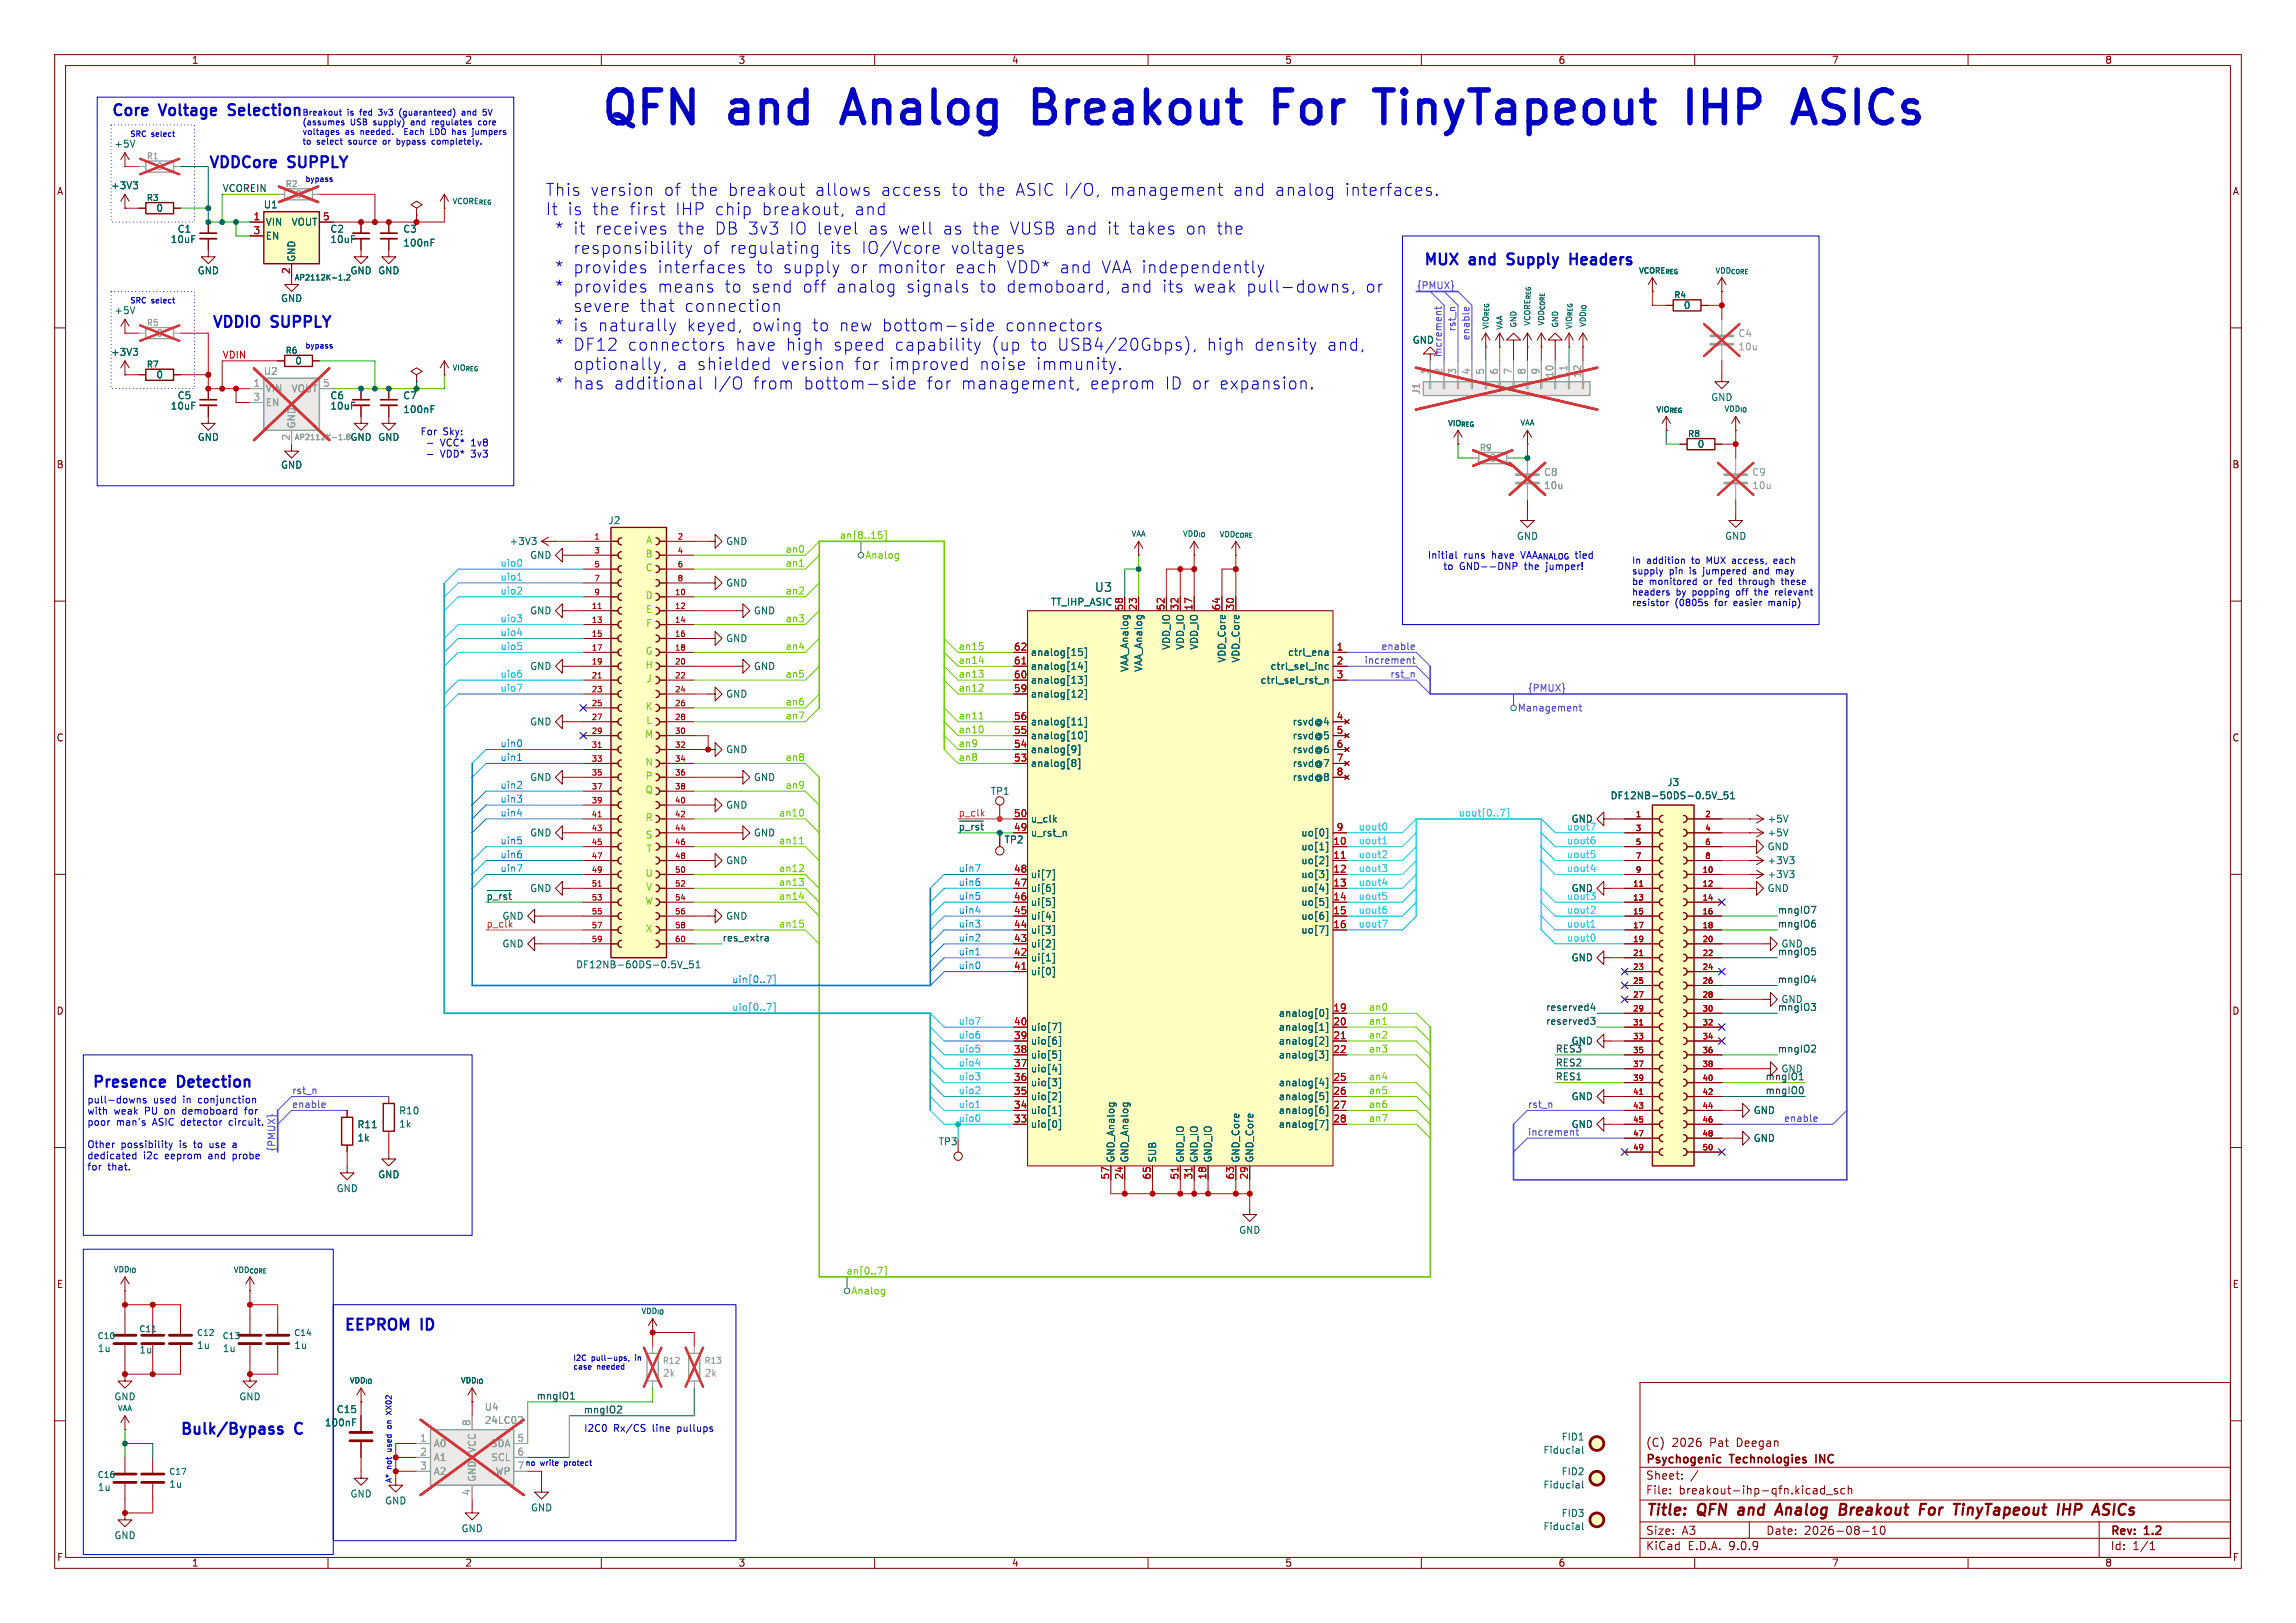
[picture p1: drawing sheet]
<svg xmlns="http://www.w3.org/2000/svg" width="420mm" height="297mm" viewBox="0 0 420 297" stroke-linecap="round" stroke-linejoin="round" font-family="sans-serif">
<defs><g id="words">
<g font-size="8.4" fill="#0000c2">
<text x="109.4" y="23.2">QFN</text>
<text x="133.5" y="23.2">and</text>
<text x="156.1" y="23.2">Analog</text>
<text x="192.5" y="23.2">Breakout</text>
<text x="238.3" y="23.2">For</text>
<text x="259" y="23.2">TinyTapeout</text>
<text x="317.6" y="23.2">IHP</text>
<text x="339.1" y="23.2">ASICs</text>
</g>
<g font-size="3.1" fill="#0000c2">
<text x="99.7" y="36.1">This</text>
<text x="99.7" y="39.6">It</text>
<text x="103.7" y="39.6">is</text>
<text x="107.9" y="36.1">version</text>
<text x="108.2" y="39.6">the</text>
<text x="115" y="39.6">first</text>
<text x="121.3" y="36.1">of</text>
<text x="123.4" y="39.6">IHP chip</text>
<text x="126.3" y="36.1">the</text>
<text x="133.1" y="36.1">breakout</text>
<text x="139.3" y="39.6">breakout,</text>
<text x="149" y="36.1">allows</text>
<text x="156.3" y="39.6">and</text>
<text x="161.1" y="36.1">access</text>
<text x="174" y="36.1">to</text>
<text x="178.9" y="36.1">the</text>
<text x="185.8" y="36.1">ASIC I/O,</text>
<text x="203.1" y="36.1">management</text>
<text x="225.6" y="36.1">and</text>
<text x="233.3" y="36.1">analog</text>
<text x="246.1" y="36.1">interfaces.</text>
<text x="101.4" y="43.2">*</text>
<text x="104.8" y="43.2">it</text>
<text x="104.8" y="46.7">responsibility</text>
<text x="108.8" y="43.2">receives</text>
<text x="123.9" y="43.2">the</text>
<text x="128.5" y="46.7">of</text>
<text x="130.7" y="43.2">DB 3v3</text>
<text x="133.4" y="46.7">regulating</text>
<text x="144.3" y="43.2">IO level</text>
<text x="151.8" y="46.7">its</text>
<text x="157.5" y="46.7">IO/Vcore</text>
<text x="158.8" y="43.2">as</text>
<text x="164.3" y="43.2">well</text>
<text x="172.5" y="43.2">as</text>
<text x="173.9" y="46.7">voltages</text>
<text x="177.9" y="43.2">the</text>
<text x="184.8" y="43.2">VUSB and</text>
<text x="202.6" y="43.2">it</text>
<text x="206.6" y="43.2">takes</text>
<text x="217" y="43.2">on</text>
<text x="222.7" y="43.2">the</text>
<text x="101.4" y="50.2">*</text>
<text x="101.4" y="53.8">*</text>
<text x="104.8" y="50.2">provides</text>
<text x="104.8" y="53.8">provides</text>
<text x="120.2" y="50.2">interfaces</text>
<text x="120.2" y="53.8">means</text>
<text x="132.4" y="53.8">to</text>
<text x="137.4" y="53.8">send</text>
<text x="138.2" y="50.2">to</text>
<text x="143.2" y="50.2">supply</text>
<text x="146.7" y="53.8">off</text>
<text x="152.9" y="53.8">analog</text>
<text x="155.4" y="50.2">or</text>
<text x="160.5" y="50.2">monitor</text>
<text x="165.7" y="53.8">signals</text>
<text x="174.7" y="50.2">each</text>
<text x="179.2" y="53.8">to</text>
<text x="184.1" y="53.8">demoboard,</text>
<text x="184.2" y="50.2">VDD* and</text>
<text x="201.5" y="50.2">VAA independently</text>
<text x="205" y="53.8">and</text>
<text x="212.6" y="53.8">its</text>
<text x="218.4" y="53.8">weak</text>
<text x="228.1" y="53.8">pull-downs,</text>
<text x="249.9" y="53.8">or</text>
<text x="104.8" y="57.3">severe</text>
<text x="116.9" y="57.3">that</text>
<text x="125.1" y="57.3">connection</text>
<text x="101.4" y="60.9">*</text>
<text x="101.4" y="64.4">*</text>
<text x="104.8" y="60.9">is</text>
<text x="104.8" y="64.4">DF12</text>
<text x="109.3" y="60.9">naturally</text>
<text x="114.7" y="64.4">connectors</text>
<text x="125.5" y="60.9">keyed,</text>
<text x="134.4" y="64.4">have</text>
<text x="137.5" y="60.9">owing</text>
<text x="143.7" y="64.4">high</text>
<text x="148.5" y="60.9">to</text>
<text x="152.4" y="64.4">speed</text>
<text x="153.5" y="60.9">new</text>
<text x="161.3" y="60.9">bottom-side</text>
<text x="163.6" y="64.4">capability</text>
<text x="181.3" y="64.4">(up</text>
<text x="183.9" y="60.9">connectors</text>
<text x="188.5" y="64.4">to</text>
<text x="193.4" y="64.4">USB4/20Gbps),</text>
<text x="220.8" y="64.4">high</text>
<text x="229.5" y="64.4">density</text>
<text x="242.8" y="64.4">and,</text>
<text x="101.4" y="71.5">*</text>
<text x="104.8" y="71.5">has</text>
<text x="104.8" y="68">optionally,</text>
<text x="112.2" y="71.5">additional</text>
<text x="123.8" y="68">a shielded</text>
<text x="130.4" y="71.5">I/O</text>
<text x="137.7" y="71.5">from</text>
<text x="142.9" y="68">version</text>
<text x="146.9" y="71.5">bottom-side</text>
<text x="156.3" y="68">for</text>
<text x="162.6" y="68">improved</text>
<text x="169.5" y="71.5">for</text>
<text x="175.8" y="71.5">management,</text>
<text x="179.2" y="68">noise</text>
<text x="189.5" y="68">immunity.</text>
<text x="199.4" y="71.5">eeprom</text>
<text x="213.1" y="71.5">ID or</text>
<text x="223.1" y="71.5">expansion.</text>
</g>
<g font-size="2.8" fill="#0000c2">
<text x="20.3" y="21.3">Core</text>
<text x="29.4" y="21.3">Voltage</text>
<text x="42.8" y="21.3">Selection</text>
<text x="38.1" y="30.9">VDDCore</text>
<text x="52.9" y="30.9">SUPPLY</text>
<text x="260.3" y="48.6">MUX</text>
<text x="269" y="48.6">and</text>
<text x="276.7" y="48.6">Supply</text>
<text x="288.9" y="48.6">Headers</text>
<text x="38.7" y="60.1">VDDIO</text>
<text x="49.8" y="60.1">SUPPLY</text>
<text x="16.5" y="199.1">Presence</text>
<text x="32.4" y="199.1">Detection</text>
<text x="62.9" y="243.6">EEPROM</text>
<text x="77.2" y="243.6">ID</text>
<text x="32.6" y="262.6">Bulk/Bypass</text>
<text x="53.9" y="262.6">C</text>
</g>
<g font-size="2.8" fill="#840000">
<text x="301" y="277.9">Title:</text>
<text x="310.6" y="277.9">QFN</text>
<text x="318.9" y="277.9">and</text>
<text x="326.6" y="277.9">Analog</text>
<text x="339" y="277.9">Breakout</text>
<text x="354.4" y="277.9">For</text>
<text x="361.5" y="277.9">TinyTapeout</text>
<text x="381.3" y="277.9">IHP</text>
<text x="388.6" y="277.9">ASICs</text>
</g>
<text font-size="2.2" fill="#006464" x="200.2" y="108.5">U3</text>
<g font-size="2.1" fill="#840000">
<text x="301" y="268.2">Psychogenic</text>
<text x="301" y="265">(C)</text>
<text x="305.8" y="265">2026</text>
<text x="312.8" y="265">Pat</text>
<text x="316.6" y="268.2">Technologies</text>
<text x="317.8" y="265">Deegan</text>
<text x="332.8" y="268.2">INC</text>
<text x="301" y="273.7">File:</text>
<text x="301" y="271">Sheet:</text>
<text x="307.1" y="273.7">breakout-ihp-qfn.kicad_sch</text>
<text x="301" y="281.1">Size:</text>
<text x="307.6" y="281.1">A3</text>
<text x="323" y="281.1">Date:</text>
<text x="330" y="281.1">2026-08-10</text>
<text x="386" y="281.3">Rev:</text>
<text x="392.4" y="281.3">1.2</text>
<text x="301" y="283.9">KiCad</text>
<text x="308.7" y="283.9">E.D.A.</text>
<text x="316.3" y="283.9">9.0.9</text>
<text x="386" y="283.9">Id:</text>
<text x="390.1" y="283.9">1/1</text>
</g>
<g font-size="1.8" fill="#840000">
<text x="35" y="11.9">1</text>
<text x="85" y="11.9">2</text>
<text x="135" y="11.9">3</text>
<text x="185" y="11.9">4</text>
<text x="235" y="11.9">5</text>
<text x="285" y="11.9">6</text>
<text x="335" y="11.9">7</text>
<text x="385" y="11.9">8</text>
<text x="10.3" y="35.9">A</text>
<text x="408.3" y="35.9">A</text>
<text x="10.3" y="85.9">B</text>
<text x="408.2" y="85.9">B</text>
<text x="10.3" y="135.9">C</text>
<text x="408.2" y="135.9">C</text>
<text x="10.3" y="185.9">D</text>
<text x="408.2" y="185.9">D</text>
<text x="10.3" y="235.9">E</text>
<text x="408.3" y="235.9">E</text>
<text x="10.3" y="285.9">F</text>
<text x="35" y="286.9">1</text>
<text x="85" y="286.9">2</text>
<text x="135" y="286.9">3</text>
<text x="185" y="286.9">4</text>
<text x="235" y="286.9">5</text>
<text x="285" y="286.9">6</text>
<text x="335" y="286.9">7</text>
<text x="385" y="286.9">8</text>
<text x="408.3" y="285.9">F</text>
</g>
<g font-size="1.8" fill="#006464">
<text x="20.8" y="27.2">+5V</text>
<text x="20.2" y="34.8">+3V3</text>
<text x="28.5" y="39">0</text>
<text x="48.2" y="38.3">U1</text>
<text x="48.5" y="41.5">VIN</text>
<text x="53.2" y="41.5">VOUT</text>
<text x="31.1" y="44.7">10uF</text>
<text x="32.4" y="42.8">C1</text>
<text x="48.5" y="44">EN</text>
<text x="60.3" y="42.8">C2</text>
<text x="60.3" y="44.7">10uF</text>
<text x="73.7" y="42.8">C3</text>
<text x="73.7" y="45.3">100nF</text>
<text x="36.1" y="50.4">GND</text>
<text x="54.2" y="48" transform="rotate(-90 54.2 48)">GND</text>
<text x="64" y="50.4">GND GND</text>
<text x="20.8" y="57.7">+5V</text>
<text x="51.3" y="55.5">GND</text>
<text x="307.9" y="56.7">0</text>
<text x="20.2" y="65.3">+3V3</text>
<text x="258.3" y="63.1">GND</text>
<text x="28.5" y="69.4">0</text>
<text x="53.9" y="66.9">0</text>
<text x="31.1" y="75.2">10uF</text>
<text x="32.4" y="73.3">C5</text>
<text x="60.3" y="73.3">C6</text>
<text x="60.3" y="75.2">10uF</text>
<text x="73.7" y="73.3">C7</text>
<text x="73.7" y="75.8">100nF</text>
<text x="312.9" y="73.6">GND</text>
<text x="36.1" y="80.9">GND</text>
<text x="310.4" y="82.1">0</text>
<text x="51.3" y="86">GND</text>
<text x="93.1" y="99.9">+3V3</text>
<text x="111.2" y="96.1">J2</text>
<text x="132.7" y="99.9">GND</text>
<text x="277.4" y="99">GND</text>
<text x="315.5" y="99">GND</text>
<text x="96.9" y="102.5">GND</text>
<text x="132.7" y="107.5">GND</text>
<text x="96.9" y="112.6">GND</text>
<text x="137.8" y="112.6">GND</text>
<text x="192.1" y="111">TT_IHP_ASIC</text>
<text x="132.7" y="117.7">GND</text>
<text x="214.2" y="119" transform="rotate(-90 214.2 119)">VDD_IO</text>
<text x="216.8" y="119" transform="rotate(-90 216.8 119)">VDD_IO</text>
<text x="219.3" y="119" transform="rotate(-90 219.3 119)">VDD_IO</text>
<text x="96.9" y="122.8">GND</text>
<text x="137.8" y="122.8">GND</text>
<text x="188.5" y="120.2">analog[15]</text>
<text x="188.5" y="122.8">analog[14]</text>
<text x="188.5" y="125.3">analog[13]</text>
<text x="206.6" y="123.1" transform="rotate(-90 206.6 123.1)">VAA_Analog</text>
<text x="209.1" y="123.1" transform="rotate(-90 209.1 123.1)">VAA_Analog</text>
<text x="224.4" y="121.4" transform="rotate(-90 224.4 121.4)">VDD_Core</text>
<text x="226.9" y="121.4" transform="rotate(-90 226.9 121.4)">VDD_Core</text>
<text x="230.5" y="125.3">ctrl_sel_rst_n</text>
<text x="232.3" y="122.8">ctrl_sel_inc</text>
<text x="235.5" y="120.2">ctrl_ena</text>
<text x="132.7" y="127.9">GND</text>
<text x="188.5" y="127.9">analog[12]</text>
<text x="96.9" y="132.9">GND</text>
<text x="188.5" y="132.9">analog[11]</text>
<text x="188.5" y="135.5">analog[10]</text>
<text x="236.4" y="132.9">rsvd@4</text>
<text x="236.4" y="135.5">rsvd@5</text>
<text x="96.9" y="143.1">GND</text>
<text x="132.7" y="138">GND</text>
<text x="137.8" y="143.1">GND</text>
<text x="188.5" y="138">analog[9]</text>
<text x="188.5" y="140.6">analog[8]</text>
<text x="236.4" y="138">rsvd@6</text>
<text x="236.4" y="140.6">rsvd@7</text>
<text x="236.4" y="143.1">rsvd@8</text>
<text x="132.7" y="148.2">GND</text>
<text x="181.1" y="145.6">TP1</text>
<text x="294.5" y="146.5">DF12NB-50DS-0.5V_51</text>
<text x="304.9" y="144">J3</text>
<text x="96.9" y="153.3">GND</text>
<text x="137.8" y="153.3">GND</text>
<text x="183.7" y="154.5">TP2</text>
<text x="188.5" y="150.7">u_clk</text>
<text x="188.5" y="153.3">u_rst_n</text>
<text x="237.9" y="153.3">uo[0]</text>
<text x="237.9" y="155.8">uo[1]</text>
<text x="287.4" y="150.7">GND</text>
<text x="323.2" y="153.3">+5V</text>
<text x="323.2" y="155.8">GND</text>
<text x="323.2" y="150.7">+5V</text>
<text x="132.7" y="158.3">GND</text>
<text x="188.5" y="160.9">ui[7]</text>
<text x="237.9" y="158.3">uo[2]</text>
<text x="237.9" y="160.9">uo[3]</text>
<text x="323.2" y="158.3">+3V3</text>
<text x="323.2" y="160.9">+3V3</text>
<text x="96.9" y="163.4">GND</text>
<text x="188.5" y="163.4">ui[6]</text>
<text x="188.5" y="166">ui[5]</text>
<text x="237.9" y="163.4">uo[4]</text>
<text x="237.9" y="166">uo[5]</text>
<text x="287.4" y="163.4">GND</text>
<text x="323.2" y="163.4">GND</text>
<text x="91.8" y="173.6">GND</text>
<text x="132.7" y="168.5">GND</text>
<text x="188.5" y="168.5">ui[4]</text>
<text x="188.5" y="171">ui[3]</text>
<text x="188.5" y="173.6">ui[2]</text>
<text x="237.9" y="168.5">uo[6]</text>
<text x="237.9" y="171">uo[7]</text>
<text x="105.3" y="177.4">DF12NB-60DS-0.5V_51</text>
<text x="188.5" y="176.1">ui[1]</text>
<text x="188.5" y="178.7">ui[0]</text>
<text x="287.4" y="176.1">GND</text>
<text x="188.5" y="188.8">uio[7]</text>
<text x="188.5" y="191.4">uio[6]</text>
<text x="233.8" y="186.3">analog[0]</text>
<text x="233.8" y="188.8">analog[1]</text>
<text x="233.8" y="191.4">analog[2]</text>
<text x="287.4" y="191.4">GND</text>
<text x="188.5" y="193.9">uio[5]</text>
<text x="188.5" y="196.4">uio[4]</text>
<text x="233.8" y="193.9">analog[3]</text>
<text x="188.5" y="199">uio[3]</text>
<text x="188.5" y="201.5">uio[2]</text>
<text x="233.8" y="199">analog[4]</text>
<text x="233.8" y="201.5">analog[5]</text>
<text x="287.4" y="201.5">GND</text>
<text x="65.3" y="206.7">R11</text>
<text x="65.3" y="209.1">1k</text>
<text x="72.9" y="204.1">R10</text>
<text x="72.9" y="206.5">1k</text>
<text x="171.6" y="209.8">TP3</text>
<text x="188.5" y="204.1">uio[1]</text>
<text x="188.5" y="206.6">uio[0]</text>
<text x="233.8" y="204.1">analog[6]</text>
<text x="233.8" y="206.6">analog[7]</text>
<text x="287.4" y="206.6">GND</text>
<text x="320.7" y="209.1">GND</text>
<text x="320.7" y="204.1">GND</text>
<text x="69.1" y="215.8">GND</text>
<text x="204.1" y="212.9" transform="rotate(-90 204.1 212.9)">GND_Analog</text>
<text x="206.6" y="212.9" transform="rotate(-90 206.6 212.9)">GND_Analog</text>
<text x="211.7" y="212.9" transform="rotate(-90 211.7 212.9)">SUB</text>
<text x="216.8" y="212.9" transform="rotate(-90 216.8 212.9)">GND_IO</text>
<text x="219.3" y="212.9" transform="rotate(-90 219.3 212.9)">GND_IO</text>
<text x="221.8" y="212.9" transform="rotate(-90 221.8 212.9)">GND_IO</text>
<text x="226.9" y="212.9" transform="rotate(-90 226.9 212.9)">GND_Core</text>
<text x="229.5" y="212.9" transform="rotate(-90 229.5 212.9)">GND_Core</text>
<text x="61.5" y="218.4">GND</text>
<text x="226.6" y="226">GND</text>
<text x="17.8" y="247.6">1u</text>
<text x="25.4" y="247.9">1u</text>
<text x="36" y="247">1u</text>
<text x="40.6" y="247.6">1u</text>
<text x="53.7" y="247">1u</text>
<text x="20.8" y="256.5">GND</text>
<text x="43.7" y="256.5">GND</text>
<text x="59.3" y="261.2">100nF</text>
<text x="61.5" y="258.8">C15</text>
<text x="285.6" y="263.8">FID1</text>
<text x="282.2" y="266.2">Fiducial</text>
<text x="17.8" y="273">1u</text>
<text x="30.9" y="272.4">1u</text>
<text x="64" y="274.2">GND</text>
<text x="70.4" y="275.5">GND</text>
<text x="282.2" y="272.6">Fiducial</text>
<text x="285.6" y="270.2">FID2</text>
<text x="20.8" y="281.9">GND</text>
<text x="84.3" y="280.6">GND</text>
<text x="97" y="276.8">GND</text>
<text x="282.2" y="280.2">Fiducial</text>
<text x="285.6" y="277.8">FID3</text>
</g>
<g font-size="1.8" fill="#939391">
<text x="28.5" y="31.3">0</text>
<text x="53.9" y="36.4">0</text>
<text x="28.5" y="61.8">0</text>
<text x="317.9" y="61.9">C4</text>
<text x="48.2" y="68.8">U2</text>
<text x="48.5" y="72">VIN</text>
<text x="53.2" y="72">VOUT</text>
<text x="48.5" y="74.5">EN</text>
<text x="259.9" y="72.3" transform="rotate(-90 259.9 72.3)">J1</text>
<text x="54.2" y="78.5" transform="rotate(-90 54.2 78.5)">GND</text>
<text x="64" y="80.9">GND GND</text>
<text x="272.3" y="84.7">0</text>
<text x="282.3" y="87.3">C8</text>
<text x="320.4" y="87.3">C9</text>
<text x="121.2" y="252.1">2k</text>
<text x="128.8" y="252.1">2k</text>
<text x="88.6" y="260.8">24LC02</text>
<text x="88.6" y="258.3">U4</text>
<text x="79.2" y="265">A0</text>
<text x="79.2" y="267.6">A1</text>
<text x="87.2" y="266" transform="rotate(-90 87.2 266)">VCC</text>
<text x="89.7" y="265">SDA</text>
<text x="89.8" y="267.6">SCL</text>
<text x="79.2" y="270.1">A2</text>
<text x="87.2" y="271.3" transform="rotate(-90 87.2 271.3)">GND</text>
<text x="90.5" y="270.1">WP</text>
</g>
<g font-size="1.8" fill="#0f0f0f">
<text x="40.6" y="35.2">VCOREIN</text>
<text x="175.3" y="152.1">~{p_rst}</text>
<text x="88.9" y="164.8">~{p_rst}</text>
<text x="325.1" y="167.3">mngIO7</text>
<text x="132.1" y="172.4">res_extra</text>
<text x="325.1" y="169.8">mngIO6</text>
<text x="325.8" y="173.6">GND</text>
<text x="325.1" y="180">mngIO4</text>
<text x="325.1" y="174.9">mngIO5</text>
<text x="282.7" y="185.1">reserved4</text>
<text x="325.1" y="185.1">mngIO3</text>
<text x="325.8" y="183.7">GND</text>
<text x="282.7" y="187.6">reserved3</text>
<text x="284.5" y="195.2">RES2</text>
<text x="284.5" y="197.8">RES1</text>
<text x="284.5" y="192.7">RES3</text>
<text x="322.9" y="197.8">mngIO1</text>
<text x="325.1" y="192.7">mngIO2</text>
<text x="325.8" y="196.4">GND</text>
<text x="322.9" y="200.3">mngIO0</text>
<text x="98.1" y="256.2">mngIO1</text>
<text x="106.7" y="258.7">mngIO2</text>
</g>
<g font-size="1.8" fill="#a90000">
<text x="46.3" y="40.4">1</text>
<text x="59" y="40.4">5</text>
<text x="46.3" y="42.9">3</text>
<text x="53.1" y="50.2" transform="rotate(-90 53.1 50.2)">2</text>
<text x="205.5" y="111.8" transform="rotate(-90 205.5 111.8)">58</text>
<text x="208" y="111.8" transform="rotate(-90 208 111.8)">23</text>
<text x="213.1" y="111.8" transform="rotate(-90 213.1 111.8)">52</text>
<text x="215.6" y="111.8" transform="rotate(-90 215.6 111.8)">32</text>
<text x="218.2" y="111.8" transform="rotate(-90 218.2 111.8)">17</text>
<text x="223.3" y="111.8" transform="rotate(-90 223.3 111.8)">64</text>
<text x="225.8" y="111.8" transform="rotate(-90 225.8 111.8)">30</text>
<text x="185.4" y="119.1">62</text>
<text x="244.4" y="119.1">1</text>
<text x="185.4" y="121.7">61</text>
<text x="185.4" y="124.2">60</text>
<text x="244.4" y="121.7">2</text>
<text x="244.4" y="124.2">3</text>
<text x="185.4" y="126.7">59</text>
<text x="185.4" y="131.8">56</text>
<text x="244.4" y="131.8">4</text>
<text x="185.4" y="134.4">55</text>
<text x="185.4" y="136.9">54</text>
<text x="244.4" y="134.4">5</text>
<text x="244.4" y="136.9">6</text>
<text x="185.4" y="139.4">53</text>
<text x="244.4" y="139.4">7</text>
<text x="244.4" y="142">8</text>
<text x="185.4" y="149.6">50</text>
<text x="185.4" y="152.1">49</text>
<text x="243.8" y="154.7">10</text>
<text x="244.4" y="152.1">9</text>
<text x="185.4" y="159.8">48</text>
<text x="243.8" y="157.2">11</text>
<text x="243.8" y="159.8">12</text>
<text x="185.4" y="162.3">47</text>
<text x="185.4" y="164.8">46</text>
<text x="185.4" y="167.4">45</text>
<text x="243.8" y="162.3">13</text>
<text x="243.8" y="164.8">14</text>
<text x="243.8" y="167.4">15</text>
<text x="185.4" y="169.9">44</text>
<text x="185.4" y="172.5">43</text>
<text x="243.8" y="169.9">16</text>
<text x="185.4" y="175">42</text>
<text x="185.4" y="177.5">41</text>
<text x="243.8" y="185.2">19</text>
<text x="185.4" y="187.7">40</text>
<text x="185.4" y="190.2">39</text>
<text x="243.8" y="187.7">20</text>
<text x="243.8" y="190.2">21</text>
<text x="185.4" y="192.8">38</text>
<text x="185.4" y="195.3">37</text>
<text x="185.4" y="197.9">36</text>
<text x="243.8" y="192.8">22</text>
<text x="243.8" y="197.9">25</text>
<text x="185.4" y="200.4">35</text>
<text x="185.4" y="202.9">34</text>
<text x="243.8" y="200.4">26</text>
<text x="243.8" y="202.9">27</text>
<text x="185.4" y="205.5">33</text>
<text x="243.8" y="205.5">28</text>
<text x="202.9" y="215.9" transform="rotate(-90 202.9 215.9)">57</text>
<text x="205.5" y="215.9" transform="rotate(-90 205.5 215.9)">24</text>
<text x="210.6" y="215.9" transform="rotate(-90 210.6 215.9)">65</text>
<text x="215.6" y="215.9" transform="rotate(-90 215.6 215.9)">51</text>
<text x="218.2" y="215.9" transform="rotate(-90 218.2 215.9)">31</text>
<text x="220.7" y="215.9" transform="rotate(-90 220.7 215.9)">18</text>
<text x="225.8" y="215.9" transform="rotate(-90 225.8 215.9)">63</text>
<text x="228.3" y="215.9" transform="rotate(-90 228.3 215.9)">29</text>
</g>
<g font-size="1.8" fill="#8c00ea">
<text x="259.1" y="53">{PMUX}</text>
<text x="263.8" y="65.5" transform="rotate(-90 263.8 65.5)">increment</text>
<text x="266.4" y="60.7" transform="rotate(-90 266.4 60.7)">rst_n</text>
<text x="268.9" y="62.4" transform="rotate(-90 268.9 62.4)">enable</text>
<text x="252.6" y="119">enable</text>
<text x="249.5" y="121.6">increment</text>
<text x="254.2" y="124.1">rst_n</text>
<text x="277.6" y="130.4">Management</text>
<text x="279.4" y="126.7">{PMUX}</text>
<text x="53.3" y="202.9">enable</text>
<text x="53.3" y="200.3">rst_n</text>
<text x="279.4" y="202.9">rst_n</text>
<text x="279.4" y="207.9">increment</text>
<text x="326.2" y="205.4">enable</text>
<text x="50.5" y="210.8" transform="rotate(-90 50.5 210.8)">{PMUX}</text>
</g>
<text font-size="1.8" fill="#cf0004" x="40.6" y="65.7">VDIN</text>
<g font-size="1.8" fill="#9c9b98">
<text x="317.9" y="64.3">10u</text>
<text x="282.3" y="89.7">10u</text>
<text x="320.4" y="89.7">10u</text>
</g>
<g font-size="1.8" fill="#a5a4a2">
<text x="46.3" y="70.9">1</text>
<text x="59" y="70.9">5</text>
<text x="261.4" y="68.7" transform="rotate(-90 261.4 68.7)">1</text>
<text x="263.9" y="68.7" transform="rotate(-90 263.9 68.7)">2</text>
<text x="266.4" y="68.7" transform="rotate(-90 266.4 68.7)">3</text>
<text x="269" y="68.7" transform="rotate(-90 269 68.7)">4</text>
<text x="271.5" y="68.7" transform="rotate(-90 271.5 68.7)">5</text>
<text x="274.1" y="68.7" transform="rotate(-90 274.1 68.7)">6</text>
<text x="276.6" y="68.7" transform="rotate(-90 276.6 68.7)">7</text>
<text x="279.1" y="68.7" transform="rotate(-90 279.1 68.7)">8</text>
<text x="281.7" y="68.7" transform="rotate(-90 281.7 68.7)">9</text>
<text x="284.2" y="69.3" transform="rotate(-90 284.2 69.3)">10</text>
<text x="286.8" y="69.3" transform="rotate(-90 286.8 69.3)">11</text>
<text x="289.3" y="69.3" transform="rotate(-90 289.3 69.3)">12</text>
<text x="46.3" y="73.4">3</text>
<text x="53.1" y="80.7" transform="rotate(-90 53.1 80.7)">2</text>
<text x="76.8" y="263.9">1</text>
<text x="86.1" y="261.1" transform="rotate(-90 86.1 261.1)">8</text>
<text x="94.5" y="263.9">5</text>
<text x="76.8" y="266.4">2</text>
<text x="76.8" y="269">3</text>
<text x="94.5" y="266.4">6</text>
<text x="94.5" y="269">7</text>
<text x="86.1" y="273.8" transform="rotate(-90 86.1 273.8)">4</text>
</g>
<g font-size="1.8" fill="#0000c2">
<text x="76.8" y="79.8">For</text>
<text x="80.7" y="81.9">VCC*</text>
<text x="80.7" y="83.9">VDD*</text>
<text x="81" y="79.8">Sky:</text>
<text x="86.5" y="81.9">1v8</text>
<text x="86.5" y="83.9">3v3</text>
<text x="261.1" y="102.5">Initial</text>
<text x="263.9" y="104.5">to</text>
<text x="267" y="104.5">GND--DNP</text>
<text x="267.8" y="102.5">runs</text>
<text x="273" y="102.5">have</text>
<text x="278.6" y="102.5">VAA_{ANALOG}</text>
<text x="279" y="104.5">the</text>
<text x="283.1" y="104.5">jumper!</text>
<text x="288.7" y="102.5">tied</text>
<text x="15.9" y="202.1">pull-downs</text>
<text x="28.1" y="202.1">used</text>
<text x="33.6" y="202.1">in</text>
<text x="36.6" y="202.1">conjunction</text>
<text x="15.9" y="204.2">with</text>
<text x="15.9" y="206.2">poor</text>
<text x="20.9" y="204.2">weak</text>
<text x="21.3" y="206.2">man's</text>
<text x="26.6" y="204.2">PU</text>
<text x="28.1" y="206.2">ASIC detector</text>
<text x="30.4" y="204.2">on</text>
<text x="33.9" y="204.2">demoboard</text>
<text x="42.4" y="206.2">circuit.</text>
<text x="45.5" y="204.2">for</text>
<text x="15.9" y="210.3">Other</text>
<text x="15.9" y="212.3">dedicated</text>
<text x="15.9" y="214.4">for</text>
<text x="19.7" y="214.4">that.</text>
<text x="22.1" y="210.3">possibility</text>
<text x="26.2" y="212.3">i2c</text>
<text x="30.3" y="212.3">eeprom</text>
<text x="33" y="210.3">is</text>
<text x="35.8" y="210.3">to</text>
<text x="38.4" y="212.3">and</text>
<text x="38.8" y="210.3">use</text>
<text x="43.1" y="212.3">probe</text>
<text x="43.3" y="210.3">a</text>
<text x="106.8" y="262.2">I2C0</text>
<text x="112.2" y="262.2">Rx/CS</text>
<text x="119.5" y="262.2">line</text>
<text x="124.2" y="262.2">pullups</text>
</g>
<g font-size="1.8" fill="#7ccd12">
<text x="118.1" y="99.7">A</text>
<text x="118" y="104.8">C</text>
<text x="118" y="102.2">B</text>
<text x="118" y="109.8">D</text>
<text x="118.1" y="112.4">E</text>
<text x="118" y="120">G</text>
<text x="118.1" y="114.9">F</text>
<text x="118" y="122.5">H</text>
<text x="118.2" y="125.1">J</text>
<text x="118" y="130.2">K</text>
<text x="117.9" y="135.2">M</text>
<text x="118.1" y="132.7">L</text>
<text x="118" y="140.3">N</text>
<text x="118" y="142.9">P</text>
<text x="118" y="145.4">Q</text>
<text x="118" y="150.5">R</text>
<text x="118" y="153.6">S</text>
<text x="118" y="160.6">U</text>
<text x="118.2" y="156.2">T</text>
<text x="117.9" y="165.7">W</text>
<text x="118.1" y="163.2">V</text>
<text x="118" y="170.8">X</text>
</g>
<g font-size="1.8" fill="#6acd00">
<text x="143.6" y="101.3">an0</text>
<text x="153.5" y="98.7">an[8..15]</text>
<text x="143.6" y="103.8">an1</text>
<text x="158.2" y="102.5">Analog</text>
<text x="143.6" y="108.9">an2</text>
<text x="143.6" y="114">an3</text>
<text x="143.6" y="119">an4</text>
<text x="175.3" y="119">an15</text>
<text x="143.6" y="124.1">an5</text>
<text x="175.3" y="121.6">an14</text>
<text x="175.3" y="124.1">an13</text>
<text x="143.6" y="129.2">an6</text>
<text x="143.6" y="131.7">an7</text>
<text x="175.3" y="126.7">an12</text>
<text x="175.3" y="131.7">an11</text>
<text x="175.3" y="134.3">an10</text>
<text x="175.3" y="136.8">an9</text>
<text x="143.6" y="139.4">an8</text>
<text x="175.3" y="139.4">an8</text>
<text x="142.4" y="149.5">an10</text>
<text x="143.6" y="144.4">an9</text>
<text x="142.4" y="154.6">an11</text>
<text x="142.4" y="159.7">an12</text>
<text x="142.4" y="164.8">an14</text>
<text x="142.4" y="162.2">an13</text>
<text x="142.4" y="169.8">an15</text>
<text x="250.3" y="185.1">an0</text>
<text x="250.3" y="187.6">an1</text>
<text x="250.3" y="190.2">an2</text>
<text x="250.3" y="197.8">an4</text>
<text x="250.3" y="192.7">an3</text>
<text x="250.3" y="202.9">an6</text>
<text x="250.3" y="200.3">an5</text>
<text x="250.3" y="205.4">an7</text>
<text x="154.7" y="233.3">an[0..7]</text>
<text x="155.6" y="237.1">Analog</text>
</g>
<g font-size="1.8" fill="#00a6e8">
<text x="91.4" y="103.8">uio0</text>
<text x="91.4" y="106.3">uio1</text>
<text x="91.4" y="114">uio3</text>
<text x="91.4" y="108.9">uio2</text>
<text x="91.4" y="116.5">uio4</text>
<text x="91.4" y="119">uio5</text>
<text x="91.4" y="124.1">uio6</text>
<text x="91.4" y="126.7">uio7</text>
<text x="133.8" y="185.1">uio[0..7]</text>
<text x="175.3" y="190.2">uio6</text>
<text x="175.3" y="187.6">uio7</text>
<text x="175.3" y="192.7">uio5</text>
<text x="175.3" y="195.2">uio4</text>
<text x="175.3" y="197.8">uio3</text>
<text x="175.3" y="200.3">uio2</text>
<text x="175.3" y="202.9">uio1</text>
<text x="175.3" y="205.4">uio0</text>
</g>
<g font-size="1.8" fill="#007aff">
<text x="91.4" y="136.8">uin0</text>
<text x="91.4" y="139.4">uin1</text>
<text x="91.4" y="147">uin3</text>
<text x="91.4" y="149.5">uin4</text>
<text x="91.4" y="144.4">uin2</text>
<text x="91.4" y="154.6">uin5</text>
<text x="91.4" y="157.1">uin6</text>
<text x="91.4" y="159.7">uin7</text>
<text x="175.3" y="159.7">uin7</text>
<text x="175.3" y="164.8">uin5</text>
<text x="175.3" y="167.3">uin4</text>
<text x="175.3" y="162.2">uin6</text>
<text x="175.3" y="172.4">uin2</text>
<text x="175.3" y="169.8">uin3</text>
<text x="133.8" y="180">uin[0..7]</text>
<text x="175.3" y="177.5">uin0</text>
<text x="175.3" y="174.9">uin1</text>
</g>
<g font-size="1.8" fill="#e56d00">
<text x="175.3" y="149.5">p_clk</text>
<text x="88.9" y="169.8">p_clk</text>
<text x="91.8" y="168.5">GND</text>
</g>
<g font-size="1.8" fill="#00cedd">
<text x="266.7" y="149.5">uout[0..7]</text>
<text x="248.4" y="154.6">uout1</text>
<text x="248.4" y="152.1">uout0</text>
<text x="286.5" y="152.1">uout7</text>
<text x="286.5" y="154.6">uout6</text>
<text x="248.4" y="159.7">uout3</text>
<text x="248.4" y="157.1">uout2</text>
<text x="286.5" y="157.1">uout5</text>
<text x="286.5" y="159.7">uout4</text>
<text x="248.4" y="167.3">uout6</text>
<text x="248.4" y="164.8">uout5</text>
<text x="248.4" y="162.2">uout4</text>
<text x="286.5" y="164.8">uout3</text>
<text x="286.5" y="167.3">uout2</text>
<text x="248.4" y="169.8">uout7</text>
<text x="286.5" y="172.4">uout0</text>
<text x="286.5" y="169.8">uout1</text>
</g>
<g font-size="1.7" fill="#0000c2">
<text x="298.4" y="103.4">In</text>
<text x="298.4" y="105.3">supply</text>
<text x="298.4" y="107.3">be</text>
<text x="301.2" y="103.4">addition</text>
<text x="301.7" y="107.3">monitored</text>
<text x="305.4" y="105.3">pin</text>
<text x="309.2" y="105.3">is</text>
<text x="309.6" y="103.4">to</text>
<text x="311.8" y="107.3">or</text>
<text x="311.9" y="105.3">jumpered</text>
<text x="312.5" y="103.4">MUX</text>
<text x="314.8" y="107.3">fed</text>
<text x="317.4" y="103.4">access,</text>
<text x="318.7" y="107.3">through</text>
<text x="321.3" y="105.3">and</text>
<text x="325.3" y="103.4">each</text>
<text x="325.7" y="105.3">may</text>
<text x="326.7" y="107.3">these</text>
<text x="298.4" y="109.2">headers</text>
<text x="298.4" y="111.1">resistor</text>
<text x="306.4" y="111.1">(0805s</text>
<text x="306.6" y="109.2">by</text>
<text x="309.7" y="109.2">popping</text>
<text x="313.9" y="111.1">for</text>
<text x="317.5" y="111.1">easier</text>
<text x="318" y="109.2">off</text>
<text x="321.5" y="109.2">the</text>
<text x="324.1" y="111.1">manip)</text>
<text x="325.5" y="109.2">relevant</text>
</g>
<g font-size="1.5" fill="#0000c2">
<text x="55.2" y="21.4">Breakout</text>
<text x="55.2" y="23.1">(assumes</text>
<text x="63.5" y="21.4">is</text>
<text x="64.1" y="23.1">USB</text>
<text x="66" y="21.4">fed</text>
<text x="68.5" y="23.1">supply)</text>
<text x="69.7" y="21.4">3v3</text>
<text x="73.7" y="21.4">(guaranteed)</text>
<text x="75.6" y="23.1">and</text>
<text x="79.7" y="23.1">regulates</text>
<text x="85.4" y="21.4">and</text>
<text x="88.4" y="23.1">core</text>
<text x="89.5" y="21.4">5V</text>
<text x="55.2" y="24.9">voltages</text>
<text x="55.2" y="26.7">to</text>
<text x="57.9" y="26.7">select</text>
<text x="63.2" y="24.9">as</text>
<text x="63.9" y="26.7">source</text>
<text x="66.1" y="24.9">needed.</text>
<text x="70.5" y="26.7">or</text>
<text x="73.2" y="26.7">bypass</text>
<text x="74.6" y="24.9">Each</text>
<text x="79.6" y="24.9">LDO has</text>
<text x="79.9" y="26.7">completely.</text>
<text x="87.8" y="24.9">jumpers</text>
</g>
<g font-size="1.5" fill="#939391">
<text x="26.7" y="29.4">R1</text>
<text x="52.1" y="34.4">R2</text>
<text x="26.7" y="59.8">R5</text>
<text x="270.6" y="82.7">R9</text>
<text x="121.1" y="249.8">R12</text>
<text x="128.8" y="249.8">R13</text>
</g>
<g font-size="1.5" fill="#006464">
<text x="26.7" y="37">R3</text>
<text x="306.1" y="54.8">R4</text>
<text x="52.1" y="64.9">R6</text>
<text x="26.7" y="67.5">R7</text>
<text x="308.7" y="80.2">R8</text>
<text x="17.8" y="245.3">C10</text>
<text x="25.4" y="244">C11</text>
<text x="35.9" y="244.7">C12</text>
<text x="40.6" y="245.3">C13</text>
<text x="53.7" y="244.7">C14</text>
<text x="17.8" y="270.7">C16</text>
<text x="30.8" y="270.1">C17</text>
</g>
<g font-size="1.4" fill="#0000c2">
<text x="23.7" y="25.2">SRC</text>
<text x="27.7" y="25.2">select</text>
<text x="55.7" y="33.5">bypass</text>
<text x="23.7" y="55.7">SRC</text>
<text x="27.7" y="55.7">select</text>
<text x="55.7" y="64">bypass</text>
<text x="104.8" y="249.2">I2C</text>
<text x="104.8" y="250.8">case</text>
<text x="108.2" y="249.2">pull-ups,</text>
<text x="109.2" y="250.8">needed</text>
<text x="116.4" y="249.2">in</text>
<text x="71.8" y="260.9" transform="rotate(-90 71.8 260.9)">on</text>
<text x="71.8" y="258.1" transform="rotate(-90 71.8 258.1)">XX02</text>
<text x="71.8" y="268.8" transform="rotate(-90 71.8 268.8)">not</text>
<text x="71.8" y="265.4" transform="rotate(-90 71.8 265.4)">used</text>
<text x="96" y="268.4">no</text>
<text x="98.8" y="268.4">write</text>
<text x="103.4" y="268.4">protect</text>
<text x="71.8" y="271.5" transform="rotate(-90 71.8 271.5)">A*</text>
</g>
<g font-size="1.4" fill="#006464">
<text x="82.6" y="37.6">VCORE_{REG}</text>
<text x="53.8" y="51.5">AP2112K-1.2</text>
<text x="299.7" y="50.3">VCORE_{REG}</text>
<text x="313.6" y="50.3">VDD_{CORE}</text>
<text x="280.1" y="59.7" transform="rotate(-90 280.1 59.7)">VCORE_{REG}</text>
<text x="282.7" y="59.7" transform="rotate(-90 282.7 59.7)">VDD_{CORE}</text>
<text x="290.3" y="60" transform="rotate(-90 290.3 60)">VDD_{IO}</text>
<text x="272.5" y="60.4" transform="rotate(-90 272.5 60.4)">VIO_{REG}</text>
<text x="275" y="60.5" transform="rotate(-90 275 60.5)">VAA</text>
<text x="277.6" y="60.1" transform="rotate(-90 277.6 60.1)">GND</text>
<text x="285.2" y="60.1" transform="rotate(-90 285.2 60.1)">GND</text>
<text x="287.7" y="60.4" transform="rotate(-90 287.7 60.4)">VIO_{REG}</text>
<text x="82.6" y="68">VIO_{REG}</text>
<text x="302.9" y="75.7">VIO_{REG}</text>
<text x="315.3" y="75.6">VDD_{IO}</text>
<text x="264.8" y="78.2">VIO_{REG}</text>
<text x="278" y="78.1">VAA</text>
<text x="206.9" y="98.4">VAA</text>
<text x="216.3" y="98.4">VDD_{IO} VDD_{CORE}</text>
<text x="20.7" y="233">VDD_{IO}</text>
<text x="42.6" y="233.1">VDD_{CORE}</text>
<text x="117.2" y="240.7">VDD_{IO}</text>
<text x="63.9" y="253.4">VDD_{IO}</text>
<text x="84.2" y="253.4">VDD_{IO}</text>
<text x="21.4" y="258.4">VAA</text>
</g>
<text font-size="1.4" fill="#939391" x="53.8" y="80.7">AP2112K-1.8</text>
<g font-size="1.4" fill="#a90000">
<text x="108.6" y="98.8">1</text>
<text x="108.6" y="101.3">3</text>
<text x="123.8" y="98.8">2</text>
<text x="123.8" y="101.3">4</text>
<text x="108.6" y="103.9">5</text>
<text x="108.6" y="106.4">7</text>
<text x="123.8" y="103.9">6</text>
<text x="123.8" y="106.4">8</text>
<text x="108.1" y="111.5">11</text>
<text x="108.6" y="109">9</text>
<text x="123.4" y="109">10</text>
<text x="123.4" y="111.5">12</text>
<text x="108.1" y="114">13</text>
<text x="108.1" y="116.6">15</text>
<text x="108.1" y="119.1">17</text>
<text x="123.4" y="114">14</text>
<text x="123.4" y="116.6">16</text>
<text x="123.4" y="119.1">18</text>
<text x="108.1" y="121.7">19</text>
<text x="108.1" y="124.2">21</text>
<text x="123.4" y="121.7">20</text>
<text x="123.4" y="124.2">22</text>
<text x="108.1" y="126.7">23</text>
<text x="108.1" y="129.3">25</text>
<text x="108.1" y="131.8">27</text>
<text x="123.4" y="126.7">24</text>
<text x="123.4" y="129.3">26</text>
<text x="123.4" y="131.8">28</text>
<text x="108.1" y="134.4">29</text>
<text x="108.1" y="136.9">31</text>
<text x="123.4" y="134.4">30</text>
<text x="123.4" y="136.9">32</text>
<text x="108.1" y="139.4">33</text>
<text x="108.1" y="142">35</text>
<text x="123.4" y="139.4">34</text>
<text x="123.4" y="142">36</text>
<text x="108.1" y="144.5">37</text>
<text x="108.1" y="147.1">39</text>
<text x="108.1" y="149.6">41</text>
<text x="123.4" y="144.5">38</text>
<text x="123.4" y="147.1">40</text>
<text x="123.4" y="149.6">42</text>
<text x="299.1" y="149.6">1</text>
<text x="311.8" y="149.6">2</text>
<text x="108.1" y="152.1">43</text>
<text x="108.1" y="154.7">45</text>
<text x="123.4" y="152.1">44</text>
<text x="123.4" y="154.7">46</text>
<text x="299.1" y="152.1">3</text>
<text x="299.1" y="154.7">5</text>
<text x="311.8" y="152.1">4</text>
<text x="311.8" y="154.7">6</text>
<text x="108.1" y="157.2">47</text>
<text x="108.1" y="159.8">49</text>
<text x="123.4" y="157.2">48</text>
<text x="123.4" y="159.8">50</text>
<text x="299.1" y="157.2">7</text>
<text x="299.1" y="159.8">9</text>
<text x="311.3" y="159.8">10</text>
<text x="311.8" y="157.2">8</text>
<text x="108.1" y="162.3">51</text>
<text x="108.1" y="164.8">53</text>
<text x="108.1" y="167.4">55</text>
<text x="123.4" y="162.3">52</text>
<text x="123.4" y="164.8">54</text>
<text x="123.4" y="167.4">56</text>
<text x="298.6" y="162.3">11</text>
<text x="298.6" y="164.8">13</text>
<text x="298.6" y="167.4">15</text>
<text x="311.3" y="162.3">12</text>
<text x="311.3" y="164.8">14</text>
<text x="311.3" y="167.4">16</text>
<text x="108.1" y="169.9">57</text>
<text x="108.1" y="172.5">59</text>
<text x="123.4" y="169.9">58</text>
<text x="123.4" y="172.5">60</text>
<text x="298.6" y="169.9">17</text>
<text x="298.6" y="172.5">19</text>
<text x="311.3" y="169.9">18</text>
<text x="311.3" y="172.5">20</text>
<text x="298.6" y="175">21</text>
<text x="298.6" y="177.5">23</text>
<text x="311.3" y="175">22</text>
<text x="311.3" y="177.5">24</text>
<text x="298.6" y="180.1">25</text>
<text x="298.6" y="182.6">27</text>
<text x="298.6" y="185.2">29</text>
<text x="311.3" y="180.1">26</text>
<text x="311.3" y="182.6">28</text>
<text x="311.3" y="185.2">30</text>
<text x="298.6" y="187.7">31</text>
<text x="298.6" y="190.2">33</text>
<text x="311.3" y="187.7">32</text>
<text x="311.3" y="190.2">34</text>
<text x="298.6" y="192.8">35</text>
<text x="298.6" y="195.3">37</text>
<text x="298.6" y="197.9">39</text>
<text x="311.3" y="192.8">36</text>
<text x="311.3" y="195.3">38</text>
<text x="311.3" y="197.9">40</text>
<text x="298.6" y="200.4">41</text>
<text x="298.6" y="202.9">43</text>
<text x="311.3" y="200.4">42</text>
<text x="311.3" y="202.9">44</text>
<text x="298.6" y="205.5">45</text>
<text x="298.6" y="208">47</text>
<text x="311.3" y="205.5">46</text>
<text x="311.3" y="208">48</text>
<text x="298.6" y="210.6">49</text>
<text x="311.3" y="210.6">50</text>
</g>
</g></defs>
<g fill="none" stroke="#840000" stroke-width=".18">
<path d="M10 10h400v277h-400zM12 12h396v273h-396zM60 10v2M110 10v2M160 10v2M210 10v2M260 10v2M310 10v2M360 10v2M53.3 50.8v1.3h1.3l-1.3 1.2-1.2-1.2h1.2M66 43.7v3.3h1.3l-1.3 1.3-1.2-1.3h1.2M66 40.6v2.1"/>
<path d="M71.1 43.7v3.3h1.3l-1.3 1.3-1.3-1.3h1.3M71.1 40.6v2.1M10 60h2M22.9 68.6h.1M22.9 66l-.8 1.3M22.9 66l.7 1.3M22.9 66v2.6M25.4 68.6h1.3M31.7 68.6h1.3M38.1 74.2v3.3h1.3l-1.3 1.2-1.3-1.2h1.3M38.1 71.1v2.1M50.8 66h1.3"/>
<path d="M57.1 66h1.3M66 76.2v1.3h1.3l-1.3 1.2-1.2-1.2h1.2M71.1 74.2v3.3h1.3l-1.3 1.2-1.3-1.2h1.3M71.1 71.1v2.1M76.2 68.6l1-.7-1-.6-1 .6 1 .7v1.3M76.2 69.9h.1M81.3 68.6h.1M81.3 66l-.8 1.3M81.3 66l.7 1.3M81.3 66v2.6M408 60h2M10 110h2"/>
<path d="M408 110h2M10 160h2M408 160h2M10 210h2M408 210h2M66 256.5h.1M66 254v2.5M66 259.1v2.8M66 254l-.7 1.3M66 254l.8 1.3M300 253h108v32h-108zM10 260h2"/>
<path d="M66 263.9v2.8M300 278.5h108M300 274.5h108M300 268.5h108M305.5 273.2v.2M305.5 272.5v.1M307.7 270.5v.2M307.7 269.8v.1M310.6 269.1l-1.3 1.9M311 263.8l.2 .2-.2 .6M320 278.5v3M333.7 271.9v1.5"/>
<path d="M333.7 272.5l-.4-.1-.3 .3v.4l.2 .2h.5M334.1 273.5h1.1M336.1 272.5l-.4-.1-.2 .2 .1 .2 .5 .2v.3h-.6M337.4 272.5l-.4-.1-.3 .3v.4l.2 .2h.5M338.1 272.5l.2-.1 .4 .1v.9M338.1 271.9v1.5M342.5 279.7l.4-.4v1.5M344.1 279.4l.2-.1a.8 .8 0 0 1 .5 .7 .8 .8 0 0 1-.5 .8l-.2-.2-.2-.4zM384 278.5v6.5M408 260h2M60 285v2M110 285v2"/>
<path d="M160 285v2M210 285v2M260 285v2M300 281.5h108M310 285v2M340.7 280.2h1.2M342.5 280.8h.9M360 285v2M393.3 283.6h.9M393.3 282.5l.4-.4v1.5"/>
</g>
<path d="M318.1 276.5l-.2 .4 .3 .3M324.7 277.2l.9-2 .4 2M324.9 276.6h1M336.6 276.2h.7M336.7 275.2h.7a.49 .49 0 0 1 .3 .5 .49 .49 0 0 1-.4 .5M337.3 276.2l.2 .1a.58 .58 0 0 1-.3 .9h-.7M351.4 275.2h.9M353.8 276a.59 .59 0 0 0-.9 .3v.7a.53 .53 0 0 0 .8 0M360.2 276l.2-.1 .4 .1v1.2M380.5 276.2l-1 .1M380.6 275.3l-.9-.1-.3 2M387.7 275.7a1.23 1.23 0 0 0 .1 1.4" fill="none" stroke="#840000" stroke-width=".4"/>
<path d="M64.5 42.7h3.1M69.6 42.7h3M36.6 73.2h3M69.6 73.2h3M314.3 266.7l.5 .1M314.8 267.6l-.5 .1M332.2 266.2v1.5" fill="none" stroke="#840000" stroke-width=".3"/>
<path d="M64.5 43.7h3.1M69.6 43.7h3M36.6 74.2h3M69.6 74.2h3" fill="none" stroke="#840000" stroke-width=".33"/>
<path d="M26.7 67.6h5v2h-5zM52.1 65h5v2.1h-5z" fill="none" stroke="#840000" stroke-width=".25"/>
<path d="M78.9 44.4h.4M78.9 43.8h.6M24.4 63.8h.8l-.5 .4M24.9 64.2l.3 .3v.3l-.3 .2M78.9 74.9h.4M78.9 74.2h.6M64.5 259.7h.6M64.5 260.3h.4" fill="none" stroke="#006464" stroke-width=".18"/>
<path d="M64 263.7h4.1M64 262.1h4.1" fill="none" stroke="#840000" stroke-width=".51"/>
<path d="M48.3 69.2h10.1v9.5h-10.1z" fill="#ebeae8"/>
<path d="M26.7 29.5h5v2h-5zM52.1 34.5h5v2.1h-5zM26.7 59.9h5v2.1h-5zM48.3 69.2h10.1v9.5h-10.1z" fill="none" stroke="#9c9b98" stroke-width=".25"/>
<path d="M25.4 30.5h1.3M31.7 30.5h1.3M50.8 35.6h1.3M57.1 35.6h1.3M25.4 61h1.3M31.7 61h1.3M45.7 71.1h2.6M45.7 73.7h2.6M53.3 78.7v2.6M58.4 71.1h2.6" fill="none" stroke="#9c9b98" stroke-width=".18"/>
<path d="M63.5 79.6v.2M63.5 80v.4M62 80.5h.6M63 80.4v.1" fill="none" stroke="#939391" stroke-width=".18"/>
<path d="M25.6 29.1l7.2 2.8M32.8 29.1l-7.2 2.8M51 34.1l7.2 2.9M58.2 34.1l-7.2 2.9M25.6 59.5l7.2 2.9M32.8 59.5l-7.2 2.9M46.5 67.4l13.7 13.1M60.2 67.4l-13.7 13.1" fill="none" stroke="#e12e31" stroke-width=".46"/>
<path d="M36.6 42.7h3M64.5 73.2h3.1" fill="none" stroke="#840000" stroke-width=".3"/>
<path d="M36.6 43.7h3M64.5 74.2h3.1" fill="none" stroke="#840000" stroke-width=".33"/>
<g fill="none" stroke="#840000" stroke-width=".18">
<path d="M22.9 38.1h.1M22.9 30.5h.1M22.9 35.6l-.8 1.2M22.9 35.6l.7 1.2M22.9 27.9v2.6M22.9 35.6v2.5M22.9 27.9l-.8 1.3M22.9 27.9l.7 1.3M25.4 38.1h1.3M31.7 38.1h1.3M81.3 38.1h.1M81.3 35.6l-.8 1.2"/>
<path d="M81.3 35.6l.7 1.2M81.3 35.6v2.5M22.9 58.4v2.6M22.9 58.4l-.8 1.3M22.9 58.4l.7 1.3M38.1 43.7v3.3h1.3l-1.3 1.3-1.3-1.3h1.3M38.1 40.6v2.1M22.9 61h.1M66 71.1v2.1M66 74.2v2M99.1 99.1l1.2 .7M99.1 99.1h2.5"/>
<path d="M100.3 98.3l-1.2 .8M101.6 99.1h.1M102.9 101.6v1.3l-1.3-1.3 1.3-1.3v1.3h1.2M102.9 111.8v1.2l-1.3-1.2 1.3-1.3v1.3h1.2M102.9 132.1v1.3l-1.3-1.3 1.3-1.3v1.3h1.2M102.9 121.9v1.3l-1.3-1.3 1.3-1.2v1.2h1.2M129.5 157.5h1.3v1.3l1.3-1.3-1.3-1.3v1.3M129.5 147.3h1.3v1.3l1.3-1.3-1.3-1.2v1.2M134.6 152.4h1.3v1.3l1.3-1.3-1.3-1.3v1.3M134.6 142.2h1.3v1.3l1.3-1.3-1.3-1.2v1.2M320 152.4h.1M320 157.5h.1"/>
<path d="M320 154.9h1.3v-1.2l1.3 1.2-1.3 1.3v-1.3M320 152.4h2.6M320 157.5h2.6M321.3 151.6l1.3 .8M321.3 156.7l1.3 .8M321.3 159.3l1.3 .7M322.6 152.4l-1.3 .8M322.6 157.5l-1.3 .7M129.5 167.6h1.3v1.3l1.3-1.3-1.3-1.2v1.2M320 162.6h1.3v-1.3l1.3 1.3-1.3 1.2v-1.2M320 160h.1M320 160h2.6"/>
<path d="M322.6 160l-1.3 .8M71.1 200.7v1.2M71.1 207v1.3M50.8 241.3v2.8M50.8 246.1v2.8M66 269.2v1.3h1.3l-1.3 1.3-1.2-1.3h1.2M72.4 270.5v1.3h1.3l-1.3 1.2-1.3-1.2h1.3"/>
</g>
<path d="M48.8 244.3h4M48.8 245.9h4" fill="none" stroke="#840000" stroke-width=".51"/>
<path d="M24.4 33.3h.8l-.5 .5M24.7 25.7l-.4 1.2M24.9 33.8l.3 .2v.3l-.3 .2M24.7 56.1l-.4 1.3M97.3 98.4h.8l-.5 .5M97.8 98.9l.3 .2v.3l-.3 .2M327.1 151.7l-.4 1.3M327.4 156.8h.8l-.5 .5M327.4 159.3h.8l-.5 .5M327.9 157.3l.3 .2v.3l-.3 .3M327.9 159.8l.3 .3v.3l-.3 .2" fill="none" stroke="#006464" stroke-width=".18"/>
<path d="M26.7 37.1h5v2h-5zM70.1 201.9h2v5.1h-2z" fill="none" stroke="#840000" stroke-width=".25"/>
<path d="M48.3 38.7h10.1v9.6h-10.1z" fill="#ffffc2"/>
<path d="M48.3 38.7h10.1v9.6h-10.1z" fill="none" stroke="#840000" stroke-width=".25"/>
<path d="M76.2 38.1l1-.6-1-.7-1 .7 1 .6v1.3M76.2 39.4h.1M45.7 40.6h2.6M45.7 43.2h2.6M53.3 48.3v2.5M58.4 40.6h2.6M53.3 81.3v1.3h1.3l-1.3 1.2-1.2-1.2h1.2M218.4 99.1l.8 1.2M218.4 99.1l-.7 1.2M218.4 99.1v2.5M218.4 101.6h.1" fill="none" stroke="#840000" stroke-width=".18"/>
<path d="M62 51.3h.6M63 51.2v.1M63.5 50.3h-.1M64 50.7l-.6 .6h.6" fill="none" stroke="#006464" stroke-width=".18"/>
<path d="M188 111.8h55.8v101.6h-55.8z" fill="#ffffc2"/>
<g fill="none" stroke="#840000" stroke-width=".18">
<path d="M261.6 64.8h1.3l-1.3-1.3-1.3 1.3h1.3v1.2M266.7 78.7l-.8 1.3M266.7 78.7l.8 1.3M266.7 78.7v2.6M271.8 63.5h.1M271.8 61l-.8 1.2M271.8 61l.7 1.2M271.8 61v2.5M274.3 63.5h.1M274.3 61l-.7 1.2M274.3 61l.8 1.2M274.3 61v2.5"/>
<path d="M276.9 62.2h1.2l-1.2-1.2-1.3 1.2h1.3v1.3M279.4 78.7l-.8 1.3M279.4 78.7l.8 1.3M279.4 78.7v2.6M317.5 78.7h.1M317.5 76.2l-.8 1.3M317.5 76.2l.8 1.3M317.5 76.2v2.5M226.1 99.1v2.5M226.1 99.1l.7 1.2M226.1 99.1l-.8 1.2M266.7 81.3h.1"/>
<path d="M279.4 81.3h.1M279.4 94v1.3h-1.3l1.3 1.2 1.3-1.2h-1.3M185.4 119.4h2.6M188 111.8h55.8v101.6h-55.8zM205.7 109.2v2.6M208.3 109.2v2.6M213.4 109.2v2.6M215.9 109.2v2.6M218.4 109.2v2.6M223.5 109.2v2.6M226.1 101.6h.1M226.1 109.2v2.6"/>
<path d="M243.8 119.4h2.6M185.4 121.9h2.6M185.4 124.5h2.6M185.4 132.1h2.6M185.4 134.6h2.6M185.4 137.2h2.6M185.4 139.7h2.6M185.4 127h2.6M243.8 121.9h2.6M243.8 124.5h2.6M243.8 132.1h2.6M243.8 134.6h2.6"/>
<path d="M243.8 137.2h2.6M243.8 139.7h2.6M246 131.7l.8 .8M246 134.2l.8 .8M246 136.8l.8 .7M246 139.3l.8 .8M246.8 131.7l-.8 .8M246.8 134.2l-.8 .8M246.8 136.8l-.8 .7M246.8 139.3l-.8 .8M182.9 147.3v2.6M182.9 152.4v2.5"/>
<path d="M185.4 152.4h2.6M185.4 149.9h2.6M243.8 142.2h2.6M243.8 152.4h2.6M243.8 154.9h2.6M243.8 157.5h2.6M246 141.9l.8 .7M246.8 141.9l-.8 .7M293.4 149.9v-1.3l-1.3 1.3 1.3 1.2v-1.2h1.2M320 149.9h.1M320 149.9h2.6M321.3 149.1l1.3 .8"/>
<path d="M322.6 149.9l-1.3 .7M185.4 160h2.6M185.4 162.6h2.6M185.4 165.1h2.6M185.4 167.6h2.6M185.4 170.2h2.6M185.4 172.7h2.6M185.4 175.3h2.6M185.4 177.8h2.6M243.8 160h2.6M243.8 162.6h2.6M243.8 165.1h2.6"/>
<path d="M243.8 167.6h2.6M243.8 170.2h2.6M293.4 162.6v-1.3l-1.3 1.3 1.3 1.2v-1.2h1.2M293.4 175.3v-1.3l-1.3 1.3 1.3 1.2v-1.2h1.2M322.6 172.7h1.2v-1.2l1.3 1.2-1.3 1.3v-1.3M185.4 188h2.6M185.4 190.5h2.6M185.4 193h2.6M185.4 198.1h2.6M185.4 195.6h2.6M243.8 185.4h2.6M243.8 188h2.6"/>
<path d="M243.8 190.5h2.6M243.8 193h2.6M243.8 198.1h2.6M293.4 190.5v-1.3l-1.3 1.3 1.3 1.3v-1.3h1.2M322.6 195.6h1.2v-1.3l1.3 1.3-1.3 1.3v-1.3M322.6 182.9h1.2v-1.3l1.3 1.3-1.3 1.3v-1.3M175.3 208.3v2.5M185.4 200.7h2.6M185.4 203.2h2.6M185.4 205.7h2.6M203.2 213.4v2.5M205.7 213.4v2.5"/>
<path d="M210.8 213.4v2.5M215.9 213.4v2.5M218.4 213.4v2.5M221 213.4v2.5M226.1 213.4v2.5M228.6 213.4v2.5M243.8 200.7h2.6M243.8 203.2h2.6M243.8 205.7h2.6M293.4 200.7v-1.3l-1.3 1.3 1.3 1.2v-1.2h1.2M293.4 205.7v-1.2l-1.3 1.2 1.3 1.3v-1.3h1.2M317.5 208.3h1.3v-1.3l1.2 1.3-1.2 1.3v-1.3"/>
<path d="M317.5 203.2h1.3v-1.3l1.2 1.3-1.2 1.3v-1.3M228.6 221v1.2h-1.3l1.3 1.3 1.3-1.3h-1.3"/>
<circle cx="182.9" cy="146.6" r=".76"/>
<circle cx="182.9" cy="155.7" r=".76"/>
<circle cx="175.3" cy="211.6" r=".76"/>
</g>
<g fill="none" stroke="#006464" stroke-width=".18">
<path d="M197.9 118.7h-.6v.6l.2-.1h.4l.1 .2-.1 .4-.1 .2-.5-.2M198.4 118.6h.3v1.8h-.3M242.3 119.8l.2 .2 .4-.1M242.4 119.2h.5v.8M242.9 119.4l-.4 .1-.2 .2M196.2 139.1l.4-.1 .1 .1 .1 .2-.2 .3M196.2 139.5l.1 .1M196.3 136.5h-.1M196.3 139.6h.3M196.3 139.6h-.1M196.6 139.6l.2 .2-.1 .4-.1 .1-.4-.1M196.6 136.5l.2 .2a.84 .84 0 0 1-.4 1h-.2"/>
<path d="M196.8 137l-.2 .3-.4-.1M197.2 123.8h.8l-.4 .5 .3 .1v.5l-.1 .1-.6-.1M197.2 136.3h.3v1.9h-.3M197.2 138.9h.3v1.8h-.3M197.3 126.4l.5-.1 .2 .4-.8 .9h.8M197.3 132.7h.7M197.3 131.8l.3-.4v1.3M197.5 134l.1-.1a.68 .68 0 0 1 .4 .7 .68 .68 0 0 1-.4 .6 .84 .84 0 0 1-.1-1.2zM197.6 121.2l-.3 .9h.8M197.9 121.7v.8M198.4 121.1h.3v1.8h-.3M198.4 123.6h.3v1.9h-.3"/>
<path d="M198.4 126.2h.3v1.8h-.3M198.4 131.3h.3v1.8h-.3M198.4 133.8h.3v1.8h-.3M241.1 125.2h1M241.7 121.7l.1 .1v.7M242.2 139h.9l-.6 1.3M242.3 132.2h.8M242.4 124.3l.2-.1 .3 .1v.7M242.4 124.2v.8M243 121.7h-.4l-.2 .2 .1 .5h.5M192.6 159.2h.3v1.8h-.3M192.9 150l.3 .4"/>
<path d="M193.2 149.6l-.5 .5M194.9 152.1l.1 .2v.7M242.6 151.6h.3v1.8h-.3M242.6 154.1h.3v1.8h-.3M242.6 156.7h.3v1.8h-.3M242.6 159.2h.3v1.8h-.3M327.1 149.2l-.4 1.2M192.6 161.7h.3v1.9h-.3M192.6 164.3h.3v1.8h-.3M192.6 166.8h.3v1.8h-.3M192.6 169.4h.3v1.8h-.3M192.6 171.9h.3v1.8h-.3"/>
<path d="M192.6 174.4h.3v1.9h-.3M192.6 177h.3v1.8h-.3M242.6 161.7h.3v1.9h-.3M242.6 164.3h.3v1.8h-.3M242.6 166.8h.3v1.8h-.3M242.6 169.4h.3v1.8h-.3M192.5 187.3h.8l-.5 1.2M192.6 195.7h.7M193.7 187.1h.3v1.9h-.3M193.7 189.7h.3v1.8h-.3M193.7 192.2h.3v1.8h-.3M193.7 197.3h.3v1.8h-.3"/>
<path d="M193.7 199.8h.3v1.9h-.3M193.7 194.8h.3v1.8h-.3M241.4 192.3h.7l-.4 .5 .4 .2v.4l-.2 .2h-.4M241.4 188.5h.7M241.5 200h.6M241.5 187.6l.3-.3v1.2M241.6 184.8l.1-.1a.68 .68 0 0 1 .5 .7 .68 .68 0 0 1-.5 .6l-.1-.1M241.6 189.8l.4 .1 .1 .3-.7 .9h.7M241.7 197.4l-.3 .9h.8M242 197.9v.8M242.6 184.6h.3v1.8h-.3M242.6 187.1h.3v1.9h-.3"/>
<path d="M242.6 189.7h.3v1.8h-.3M242.6 192.2h.3v1.8h-.3M242.6 197.3h.3v1.8h-.3M242.6 199.8h.3v1.9h-.3M193.7 202.4h.3v1.8h-.3M193.7 204.9h.3v1.8h-.3M202.9 201.9h1.2M203 201.9l-.1 .1M203.7 201.9l.1 .1M205.5 201.9h1.1M205.5 201.9v.1M206.3 201.9v.1"/>
<path d="M241.4 205h.8l-.5 1.3M241.5 203.1l.4-.1 .2 .2-.1 .5h-.5M241.6 200.5h.3l.2 .2v.4l-.5 .1M242 202.5l-.4 .1M242.6 202.4h.3v1.8h-.3M242.6 204.9h.3v1.8h-.3M288.8 265.2l.1 .8M288.8 271.5l.1 .8M288.8 279.1l.1 .8M288.9 272.2l-.2 .1M288.9 271.8h-.2M288.9 279.9h-.2"/>
<path d="M288.9 279.4h-.2M288.9 265.9l-.2 .1M288.9 265.4l-.2 .1M289.5 271v1.1l.1 .2M289.5 264.7v1.1l.1 .2M289.5 278.7v1l.1 .2"/>
</g>
<path d="M186.9 121.5h.8M245.4 157.1h.7M186.9 177.4h.8M245.4 190.1h.7M215.5 213.7v.7M218 213.7v.7" fill="none" stroke="#a90000" stroke-width=".18"/>
<g fill="#ffffc2" stroke="#ffffc2" stroke-width=".18">
<circle cx="292.1" cy="270.5" r="1.27"/>
<circle cx="292.1" cy="278.1" r="1.27"/>
<circle cx="292.1" cy="264.2" r="1.27"/>
</g>
<g fill="none" stroke="#840000" stroke-width=".51">
<circle cx="292.1" cy="278.1" r="1.27"/>
<circle cx="292.1" cy="264.2" r="1.27"/>
<circle cx="292.1" cy="270.5" r="1.27"/>
</g>
<path d="M270.5 82.8h5.1v2h-5.1z" fill="none" stroke="#9c9b98" stroke-width=".25"/>
<path d="M269.2 83.8h1.3M275.6 83.8h1.3" fill="none" stroke="#9c9b98" stroke-width=".18"/>
<path d="M269.5 82.4l7.1 2.8M276.6 82.4l-7.1 2.8" fill="none" stroke="#e12e31" stroke-width=".46"/>
<path d="M302.3 147.3h7.6v66.1h-7.6z" fill="#ffffc2"/>
<g fill="none" stroke="#840000" stroke-width=".25">
<path d="M306.1 54.9h5v2h-5zM302.3 147.3h7.6v66.1h-7.6zM302.3 149.9h1.2M302.3 152.4h1.2M302.3 154.9h1.2M302.3 157.5h1.2M304.2 149.2a.64 .64 0 0 0-.7 .7 .64 .64 0 0 0 .7 .6M304.2 151.8a.64 .64 0 0 0-.7 .6 .64 .64 0 0 0 .7 .6M304.2 154.3a.64 .64 0 0 0-.7 .6 .64 .64 0 0 0 .7 .7M304.2 156.8a.64 .64 0 0 0-.7 .7 .64 .64 0 0 0 .7 .6M304.2 159.4a.64 .64 0 0 0-.7 .6 .64 .64 0 0 0 .7 .7M308 149.2a.64 .64 0 0 1 .6 .7 .64 .64 0 0 1-.6 .6"/>
<path d="M308 151.8a.64 .64 0 0 1 .6 .6 .64 .64 0 0 1-.6 .6M308 154.3a.64 .64 0 0 1 .6 .6 .64 .64 0 0 1-.6 .7M308 156.8a.64 .64 0 0 1 .6 .7 .64 .64 0 0 1-.6 .6M308 159.4a.64 .64 0 0 1 .6 .6 .64 .64 0 0 1-.6 .7M308.6 149.9h1.3M308.6 152.4h1.3M308.6 154.9h1.3M308.6 157.5h1.3M302.3 160h1.2M302.3 162.6h1.2M302.3 165.1h1.2M302.3 167.6h1.2"/>
<path d="M302.3 170.2h1.2M302.3 172.7h1.2M302.3 175.3h1.2M302.3 177.8h1.2M304.2 161.9a.64 .64 0 0 0-.7 .7 .64 .64 0 0 0 .7 .6M304.2 164.5a.64 .64 0 0 0-.7 .6 .64 .64 0 0 0 .7 .6M304.2 167a.64 .64 0 0 0-.7 .6 .64 .64 0 0 0 .7 .7M304.2 169.5a.64 .64 0 0 0-.7 .7 .64 .64 0 0 0 .7 .6M304.2 172.1a.64 .64 0 0 0-.7 .6 .64 .64 0 0 0 .7 .7M304.2 174.6a.64 .64 0 0 0-.7 .7 .64 .64 0 0 0 .7 .6M304.2 177.2a.64 .64 0 0 0-.7 .6 .64 .64 0 0 0 .7 .6M304.2 179.7a.64 .64 0 0 0-.7 .6 .64 .64 0 0 0 .7 .7"/>
<path d="M308 161.9a.64 .64 0 0 1 .6 .7 .64 .64 0 0 1-.6 .6M308 164.5a.64 .64 0 0 1 .6 .6 .64 .64 0 0 1-.6 .6M308 167a.64 .64 0 0 1 .6 .6 .64 .64 0 0 1-.6 .7M308 169.5a.64 .64 0 0 1 .6 .7 .64 .64 0 0 1-.6 .6M308 172.1a.64 .64 0 0 1 .6 .6 .64 .64 0 0 1-.6 .7M308 174.6a.64 .64 0 0 1 .6 .7 .64 .64 0 0 1-.6 .6M308 177.2a.64 .64 0 0 1 .6 .6 .64 .64 0 0 1-.6 .6M308 179.7a.64 .64 0 0 1 .6 .6 .64 .64 0 0 1-.6 .7M308.6 160h1.3M308.6 162.6h1.3M308.6 165.1h1.3M308.6 167.6h1.3"/>
<path d="M308.6 170.2h1.3M308.6 172.7h1.3M308.6 175.3h1.3M308.6 177.8h1.3M302.3 180.3h1.2M302.3 182.9h1.2M302.3 185.4h1.2M302.3 188h1.2M302.3 190.5h1.2M302.3 193h1.2M302.3 195.6h1.2M302.3 198.1h1.2"/>
<path d="M304.2 182.2a.64 .64 0 0 0-.7 .7 .64 .64 0 0 0 .7 .6M304.2 184.8a.64 .64 0 0 0-.7 .6 .64 .64 0 0 0 .7 .7M304.2 187.3a.64 .64 0 0 0-.7 .7 .64 .64 0 0 0 .7 .6M304.2 189.9a.64 .64 0 0 0-.7 .6 .64 .64 0 0 0 .7 .6M304.2 192.4a.64 .64 0 0 0-.7 .6 .64 .64 0 0 0 .7 .7M304.2 194.9a.64 .64 0 0 0-.7 .7 .64 .64 0 0 0 .7 .6M304.2 197.5a.64 .64 0 0 0-.7 .6 .64 .64 0 0 0 .7 .7M308 182.2a.64 .64 0 0 1 .6 .7 .64 .64 0 0 1-.6 .6M308 184.8a.64 .64 0 0 1 .6 .6 .64 .64 0 0 1-.6 .7M308 187.3a.64 .64 0 0 1 .6 .7 .64 .64 0 0 1-.6 .6M308 189.9a.64 .64 0 0 1 .6 .6 .64 .64 0 0 1-.6 .6M308 192.4a.64 .64 0 0 1 .6 .6 .64 .64 0 0 1-.6 .7"/>
<path d="M308 194.9a.64 .64 0 0 1 .6 .7 .64 .64 0 0 1-.6 .6M308 197.5a.64 .64 0 0 1 .6 .6 .64 .64 0 0 1-.6 .7M308.6 180.3h1.3M308.6 182.9h1.3M308.6 185.4h1.3M308.6 188h1.3M308.6 190.5h1.3M308.6 193h1.3M308.6 195.6h1.3M308.6 198.1h1.3M302.3 200.7h1.2M302.3 203.2h1.2"/>
<path d="M302.3 205.7h1.2M302.3 208.3h1.2M302.3 210.8h1.2M304.2 200a.64 .64 0 0 0-.7 .7 .64 .64 0 0 0 .7 .6M304.2 202.6a.64 .64 0 0 0-.7 .6 .64 .64 0 0 0 .7 .6M304.2 205.1a.64 .64 0 0 0-.7 .6 .64 .64 0 0 0 .7 .7M304.2 207.6a.64 .64 0 0 0-.7 .7 .64 .64 0 0 0 .7 .6M304.2 210.2a.64 .64 0 0 0-.7 .6 .64 .64 0 0 0 .7 .7M308 200a.64 .64 0 0 1 .6 .7 .64 .64 0 0 1-.6 .6M308 202.6a.64 .64 0 0 1 .6 .6 .64 .64 0 0 1-.6 .6M308 205.1a.64 .64 0 0 1 .6 .6 .64 .64 0 0 1-.6 .7M308 207.6a.64 .64 0 0 1 .6 .7 .64 .64 0 0 1-.6 .6"/>
<path d="M308 210.2a.64 .64 0 0 1 .6 .6 .64 .64 0 0 1-.6 .7M308.6 200.7h1.3M308.6 203.2h1.3M308.6 205.7h1.3M308.6 208.3h1.3M308.6 210.8h1.3"/>
</g>
<g fill="none" stroke="#840000" stroke-width=".18">
<path d="M302.3 53.3h.1M302.3 50.8l-.8 1.3M302.3 50.8l.7 1.3M302.3 50.8v2.5M304.8 55.9h1.3M311.1 55.9h1.3M315 53.3h.1M315 50.8l-.8 1.3M315 50.8l.7 1.3M315 50.8v2.5M279.4 63.5h.1M279.4 61l-.8 1.2"/>
<path d="M279.4 61l.8 1.2M279.4 61v2.5M281.9 63.5h.1M281.9 61l-.7 1.2M281.9 61l.8 1.2M281.9 61v2.5M284.5 62.2h1.2l-1.2-1.2-1.3 1.2h1.3v1.3M287 63.5h.1M287 61l-.7 1.2M287 61l.8 1.2M287 61v2.5M289.6 63.5h.1"/>
<path d="M289.6 61l-.8 1.2M289.6 61l.7 1.2M289.6 61v2.5M315 68.6v1.3h-1.3l1.3 1.2 1.2-1.2h-1.2M297.2 149.9h5.1M297.2 152.4h5.1M297.2 154.9h5.1M297.2 157.5h5.1M309.9 149.9h5.1M309.9 152.4h5.1M309.9 154.9h5.1M309.9 157.5h5.1"/>
<path d="M297.2 160h5.1M297.2 162.6h5.1M297.2 165.1h5.1M297.2 167.6h5.1M297.2 170.2h5.1M297.2 172.7h5.1M297.2 175.3h5.1M297.2 177.8h5.1M309.9 160h5.1M309.9 162.6h5.1M309.9 165.1h5.1M309.9 167.6h5.1"/>
<path d="M309.9 170.2h5.1M309.9 172.7h5.1M309.9 175.3h5.1M309.9 177.8h5.1M297.2 180.3h5.1M297.2 182.9h5.1M297.2 185.4h5.1M297.2 188h5.1M297.2 190.5h5.1M297.2 193h5.1M297.2 195.6h5.1M297.2 198.1h5.1"/>
<path d="M309.9 180.3h5.1M309.9 182.9h5.1M309.9 185.4h5.1M309.9 188h5.1M309.9 190.5h5.1M309.9 193h5.1M309.9 195.6h5.1M309.9 198.1h5.1M297.2 200.7h5.1M297.2 203.2h5.1M297.2 205.7h5.1M297.2 208.3h5.1"/>
<path d="M297.2 210.8h5.1M309.9 200.7h5.1M309.9 203.2h5.1M309.9 205.7h5.1M309.9 208.3h5.1M309.9 210.8h5.1M22.9 276.9v1.2h1.2l-1.2 1.3-1.3-1.3h1.3"/>
</g>
<path d="M299.9 162.2h.6M299.9 174.9h.6M299.9 187.6h.6M299.9 200.3h.6" fill="none" stroke="#a90000" stroke-width=".18"/>
<path d="M314 144.9l-.4 1.3M314.1 146.3h1M316 144.9h-.6v.6l.1-.1 .5 .1 .1 .1-.1 .5-.2 .1-.4-.1M316.6 146.2h.7M316.6 145.3l.3-.4v1.3" fill="none" stroke="#006464" stroke-width=".18"/>
<path d="M312.9 61.5h4.1M312.9 63h4.1M277.4 86.9h4M277.4 88.4h4" fill="none" stroke="#9c9b98" stroke-width=".51"/>
<path d="M315 58.4v2.8M315 63.2v2.8M279.4 83.8v2.8M279.4 88.6v2.8" fill="none" stroke="#9c9b98" stroke-width=".18"/>
<path d="M311.7 59.3l6.5 5.9M318.2 59.3l-6.5 5.9M276.2 84.7l6.4 5.9M282.6 84.7l-6.4 5.9" fill="none" stroke="#e12e31" stroke-width=".46"/>
<path d="M260.3 69.9h30.5v2.5h-30.5z" fill="#ebeae8"/>
<path d="M260.3 69.9h30.5v2.5h-30.5z" fill="none" stroke="#9c9b98" stroke-width=".25"/>
<g fill="none" stroke="#9c9b98" stroke-width=".18">
<path d="M261.5 69.9h.2v1.2h-.2zM261.6 66v3.9M264 69.9h.3v1.2h-.3zM264.2 66v3.9M266.6 69.9h.2v1.2h-.2zM266.7 66v3.9M269.1 69.9h.3v1.2h-.3zM269.2 66v3.9M271.7 69.9h.2v1.2h-.2zM271.8 66v3.9M274.2 69.9h.2v1.2h-.2zM274.3 66v3.9"/>
<path d="M276.7 69.9h.3v1.2h-.3zM276.9 66v3.9M279.3 69.9h.2v1.2h-.2zM279.4 66v3.9M281.8 69.9h.3v1.2h-.3zM281.9 66v3.9M284.4 69.9h.2v1.2h-.2zM284.5 66v3.9M286.9 69.9h.2v1.2h-.2zM287 66v3.9M289.4 69.9h.3v1.2h-.3zM289.6 66v3.9"/>
<path d="M317.5 83.8v2.8M317.5 88.6v2.8"/>
</g>
<path d="M286.6 67v.7" fill="none" stroke="#a5a4a2" stroke-width=".18"/>
<path d="M259 67.3l33.2 7.7M292.2 67.3l-33.2 7.7M314.3 84.7l6.4 5.9M320.7 84.7l-6.4 5.9" fill="none" stroke="#e12e31" stroke-width=".46"/>
<g fill="none" stroke="#840000" stroke-width=".18">
<path d="M304.8 78.7h.1M304.8 76.2l-.8 1.3M304.8 76.2l.8 1.3M304.8 76.2v2.5M129.5 99.1h1.3v1.2l1.3-1.2-1.3-1.3v1.3M208.3 99.1l.7 1.2M208.3 99.1l-.8 1.2M208.3 99.1v2.5M307.3 81.3h1.3M313.7 81.3h1.3M317.5 94v1.3h-1.3l1.3 1.2 1.3-1.2h-1.3M134.6 111.8h1.3v1.2l1.3-1.2-1.3-1.3v1.3"/>
<path d="M208.3 101.6h.1M129.5 137.2h1.3v1.2l1.3-1.2-1.3-1.3v1.3M22.9 236.2h.1M22.9 233.7l-.8 1.2M22.9 233.7l.7 1.2M22.9 233.7v2.5M45.7 236.2h.1M45.7 233.7l.8 1.2M45.7 233.7l-.7 1.2M45.7 233.7v2.5M22.9 251.5v1.2h1.2l-1.2 1.3-1.3-1.3h1.3M22.9 241.3v2.8"/>
<path d="M22.9 246.1v2.8M27.9 241.3v2.8M27.9 246.1v2.8M27.9 266.7v2.8M27.9 271.5v2.8"/>
</g>
<path d="M308.6 80.3h5.1v2h-5.1z" fill="none" stroke="#840000" stroke-width=".25"/>
<path d="M315.5 86.9h4M315.5 88.4h4" fill="none" stroke="#9c9b98" stroke-width=".51"/>
<path d="M20.8 244.3h4.1M20.8 245.9h4.1M25.9 244.3h4.1M25.9 245.9h4.1M25.9 269.7h4.1M25.9 271.3h4.1" fill="none" stroke="#840000" stroke-width=".51"/>
<path d="M27.9 243.7h.6" fill="none" stroke="#006464" stroke-width=".18"/>
<path d="M111.8 96.5h10.1v78.8h-10.1z" fill="#ffffc2"/>
<g fill="none" stroke="#840000" stroke-width=".25">
<path d="M111.8 96.5h10.1v78.8h-10.1zM111.8 99.1h1.2M113.7 98.4a.64 .64 0 0 0-.7 .7 .64 .64 0 0 0 .7 .6M120 98.4a.64 .64 0 0 1 .6 .7 .64 .64 0 0 1-.6 .6M120.6 99.1h1.3M111.8 101.6h1.2M111.8 104.1h1.2M111.8 106.7h1.2M111.8 109.2h1.2M111.8 111.8h1.2M111.8 114.3h1.2M111.8 116.8h1.2"/>
<path d="M111.8 119.4h1.2M113.7 101a.64 .64 0 0 0-.7 .6 .64 .64 0 0 0 .7 .6M113.7 103.5a.64 .64 0 0 0-.7 .6 .64 .64 0 0 0 .7 .7M113.7 106a.64 .64 0 0 0-.7 .7 .64 .64 0 0 0 .7 .6M113.7 108.6a.64 .64 0 0 0-.7 .6 .64 .64 0 0 0 .7 .7M113.7 111.1a.64 .64 0 0 0-.7 .7 .64 .64 0 0 0 .7 .6M113.7 113.7a.64 .64 0 0 0-.7 .6 .64 .64 0 0 0 .7 .6M113.7 116.2a.64 .64 0 0 0-.7 .6 .64 .64 0 0 0 .7 .7M113.7 118.7a.64 .64 0 0 0-.7 .7 .64 .64 0 0 0 .7 .6M120 101a.64 .64 0 0 1 .6 .6 .64 .64 0 0 1-.6 .6M120 103.5a.64 .64 0 0 1 .6 .6 .64 .64 0 0 1-.6 .7M120 106a.64 .64 0 0 1 .6 .7 .64 .64 0 0 1-.6 .6"/>
<path d="M120 108.6a.64 .64 0 0 1 .6 .6 .64 .64 0 0 1-.6 .7M120 111.1a.64 .64 0 0 1 .6 .7 .64 .64 0 0 1-.6 .6M120 113.7a.64 .64 0 0 1 .6 .6 .64 .64 0 0 1-.6 .6M120 116.2a.64 .64 0 0 1 .6 .6 .64 .64 0 0 1-.6 .7M120 118.7a.64 .64 0 0 1 .6 .7 .64 .64 0 0 1-.6 .6M120.6 101.6h1.3M120.6 104.1h1.3M120.6 106.7h1.3M120.6 109.2h1.3M120.6 111.8h1.3M120.6 114.3h1.3M120.6 116.8h1.3"/>
<path d="M120.6 119.4h1.3M111.8 121.9h1.2M111.8 124.5h1.2M111.8 127h1.2M111.8 129.5h1.2M111.8 132.1h1.2M111.8 134.6h1.2M111.8 137.2h1.2M111.8 139.7h1.2M113.7 121.3a.64 .64 0 0 0-.7 .6 .64 .64 0 0 0 .7 .7M113.7 123.8a.64 .64 0 0 0-.7 .7 .64 .64 0 0 0 .7 .6M113.7 126.4a.64 .64 0 0 0-.7 .6 .64 .64 0 0 0 .7 .6"/>
<path d="M113.7 128.9a.64 .64 0 0 0-.7 .6 .64 .64 0 0 0 .7 .7M113.7 131.4a.64 .64 0 0 0-.7 .7 .64 .64 0 0 0 .7 .6M113.7 134a.64 .64 0 0 0-.7 .6 .64 .64 0 0 0 .7 .7M113.7 136.5a.64 .64 0 0 0-.7 .7 .64 .64 0 0 0 .7 .6M113.7 139.1a.64 .64 0 0 0-.7 .6 .64 .64 0 0 0 .7 .6M120 121.3a.64 .64 0 0 1 .6 .6 .64 .64 0 0 1-.6 .7M120 123.8a.64 .64 0 0 1 .6 .7 .64 .64 0 0 1-.6 .6M120 126.4a.64 .64 0 0 1 .6 .6 .64 .64 0 0 1-.6 .6M120 128.9a.64 .64 0 0 1 .6 .6 .64 .64 0 0 1-.6 .7M120 131.4a.64 .64 0 0 1 .6 .7 .64 .64 0 0 1-.6 .6M120 134a.64 .64 0 0 1 .6 .6 .64 .64 0 0 1-.6 .7M120 136.5a.64 .64 0 0 1 .6 .7 .64 .64 0 0 1-.6 .6"/>
<path d="M120 139.1a.64 .64 0 0 1 .6 .6 .64 .64 0 0 1-.6 .6M120.6 121.9h1.3M120.6 124.5h1.3M120.6 127h1.3M120.6 129.5h1.3M120.6 132.1h1.3M120.6 134.6h1.3M120.6 137.2h1.3M120.6 139.7h1.3M111.8 142.2h1.2M111.8 144.8h1.2M111.8 147.3h1.2"/>
<path d="M111.8 149.9h1.2M111.8 152.4h1.2M111.8 154.9h1.2M111.8 157.5h1.2M113.7 141.6a.64 .64 0 0 0-.7 .6 .64 .64 0 0 0 .7 .7M113.7 144.1a.64 .64 0 0 0-.7 .7 .64 .64 0 0 0 .7 .6M113.7 146.7a.64 .64 0 0 0-.7 .6 .64 .64 0 0 0 .7 .7M113.7 149.2a.64 .64 0 0 0-.7 .7 .64 .64 0 0 0 .7 .6M113.7 151.8a.64 .64 0 0 0-.7 .6 .64 .64 0 0 0 .7 .6M113.7 154.3a.64 .64 0 0 0-.7 .6 .64 .64 0 0 0 .7 .7M113.7 156.8a.64 .64 0 0 0-.7 .7 .64 .64 0 0 0 .7 .6M113.7 159.4a.64 .64 0 0 0-.7 .6 .64 .64 0 0 0 .7 .7"/>
<path d="M120 141.6a.64 .64 0 0 1 .6 .6 .64 .64 0 0 1-.6 .7M120 144.1a.64 .64 0 0 1 .6 .7 .64 .64 0 0 1-.6 .6M120 146.7a.64 .64 0 0 1 .6 .6 .64 .64 0 0 1-.6 .7M120 149.2a.64 .64 0 0 1 .6 .7 .64 .64 0 0 1-.6 .6M120 151.8a.64 .64 0 0 1 .6 .6 .64 .64 0 0 1-.6 .6M120 154.3a.64 .64 0 0 1 .6 .6 .64 .64 0 0 1-.6 .7M120 156.8a.64 .64 0 0 1 .6 .7 .64 .64 0 0 1-.6 .6M120 159.4a.64 .64 0 0 1 .6 .6 .64 .64 0 0 1-.6 .7M120.6 142.2h1.3M120.6 144.8h1.3M120.6 147.3h1.3M120.6 149.9h1.3"/>
<path d="M120.6 152.4h1.3M120.6 154.9h1.3M120.6 157.5h1.3M111.8 160h1.2M111.8 162.6h1.2M111.8 165.1h1.2M111.8 167.6h1.2M111.8 170.2h1.2M111.8 172.7h1.2M113.7 161.9a.64 .64 0 0 0-.7 .7 .64 .64 0 0 0 .7 .6M113.7 164.5a.64 .64 0 0 0-.7 .6 .64 .64 0 0 0 .7 .6M113.7 167a.64 .64 0 0 0-.7 .6 .64 .64 0 0 0 .7 .7"/>
<path d="M113.7 169.5a.64 .64 0 0 0-.7 .7 .64 .64 0 0 0 .7 .6M113.7 172.1a.64 .64 0 0 0-.7 .6 .64 .64 0 0 0 .7 .7M120 161.9a.64 .64 0 0 1 .6 .7 .64 .64 0 0 1-.6 .6M120 164.5a.64 .64 0 0 1 .6 .6 .64 .64 0 0 1-.6 .6M120 167a.64 .64 0 0 1 .6 .6 .64 .64 0 0 1-.6 .7M120 169.5a.64 .64 0 0 1 .6 .7 .64 .64 0 0 1-.6 .6M120 172.1a.64 .64 0 0 1 .6 .6 .64 .64 0 0 1-.6 .7M120.6 160h1.3M120.6 162.6h1.3M120.6 165.1h1.3M120.6 167.6h1.3M120.6 170.2h1.3"/>
<path d="M120.6 172.7h1.3"/>
</g>
<g fill="none" stroke="#840000" stroke-width=".18">
<path d="M106.7 99.1h5.1M121.9 99.1h5.1M106.7 101.6h5.1M106.7 104.1h5.1M106.7 106.7h5.1M106.7 109.2h5.1M106.7 111.8h5.1M106.7 114.3h5.1M106.7 116.8h5.1M106.7 119.4h5.1M121.9 101.6h5.1M121.9 104.1h5.1"/>
<path d="M121.9 106.7h5.1M121.9 109.2h5.1M121.9 111.8h5.1M121.9 114.3h5.1M121.9 116.8h5.1M121.9 119.4h5.1M129.5 106.7h1.3v1.3l1.3-1.3-1.3-1.3v1.3M129.5 116.8h1.3v1.3l1.3-1.3-1.3-1.2v1.2M106.7 121.9h5.1M106.7 124.5h5.1M106.7 127h5.1M106.7 129.5h5.1"/>
<path d="M106.7 132.1h5.1M106.7 134.6h5.1M106.7 137.2h5.1M106.7 139.7h5.1M121.9 121.9h5.1M121.9 124.5h5.1M121.9 127h5.1M121.9 129.5h5.1M121.9 132.1h5.1M121.9 134.6h5.1M121.9 137.2h5.1M121.9 139.7h5.1"/>
<path d="M129.5 127h1.3v1.3l1.3-1.3-1.3-1.3v1.3M134.6 121.9h1.3v1.3l1.3-1.3-1.3-1.2v1.2M102.9 142.2v1.3l-1.3-1.3 1.3-1.2v1.2h1.2M102.9 152.4v1.3l-1.3-1.3 1.3-1.3v1.3h1.2M106.7 142.2h5.1M106.7 144.8h5.1M106.7 147.3h5.1M106.7 149.9h5.1M106.7 152.4h5.1M106.7 154.9h5.1M106.7 157.5h5.1M121.9 142.2h5.1"/>
<path d="M121.9 144.8h5.1M121.9 147.3h5.1M121.9 149.9h5.1M121.9 152.4h5.1M121.9 154.9h5.1M121.9 157.5h5.1M97.8 167.6v1.3l-1.3-1.3 1.3-1.2v1.2h1.3M102.9 162.6v1.2l-1.3-1.2 1.3-1.3v1.3h1.2M106.7 160h5.1M106.7 162.6h5.1M106.7 165.1h5.1M106.7 167.6h5.1"/>
<path d="M106.7 170.2h5.1M106.7 172.7h5.1M121.9 160h5.1M121.9 162.6h5.1M121.9 165.1h5.1M121.9 167.6h5.1M121.9 170.2h5.1M121.9 172.7h5.1M22.9 259.1l-.8 1.2M22.9 259.1l.7 1.2M22.9 259.1v2.5M33 241.3v2.8"/>
<path d="M33 246.1v2.8M45.7 251.5v1.2h1.3l-1.3 1.3-1.3-1.3h1.3M45.7 241.3v2.8M45.7 246.1v2.8M119.4 243.8h.1M119.4 241.3l-.8 1.3M119.4 241.3l.7 1.3M119.4 241.3v2.5M22.9 261.6h.1M22.9 266.7v2.8M22.9 271.5v2.8"/>
</g>
<path d="M109.4 111.4h.6M109.4 124.1h.6M109.4 136.8h.6M109.4 149.5h.6M109.4 162.2h.6" fill="none" stroke="#a90000" stroke-width=".18"/>
<path d="M124.8 175.8l-.4 1.3M124.9 177.2h1M126.8 175.8h-.6l-.1 .6 .2-.1 .4 .1 .1 .2v.4l-.2 .1-.5-.1M127.3 177.1h.8M127.3 176.2l.4-.4v1.3" fill="none" stroke="#006464" stroke-width=".18"/>
<path d="M31 244.3h4.1M31 245.9h4.1M43.7 244.3h4.1M43.7 245.9h4.1M20.8 269.7h4.1M20.8 271.3h4.1" fill="none" stroke="#840000" stroke-width=".51"/>
<path d="M118.4 247.6h2v5.1h-2z" fill="none" stroke="#9c9b98" stroke-width=".25"/>
<path d="M119.4 246.4v1.2M119.4 252.7v1.3" fill="none" stroke="#9c9b98" stroke-width=".18"/>
<path d="M117.8 246.6l3.2 7.2M121 246.6l-3.2 7.2" fill="none" stroke="#e12e31" stroke-width=".46"/>
<path d="M78.7 261.6h15.3v10.2h-15.3z" fill="#ebeae8"/>
<path d="M126 247.6h2v5.1h-2zM78.7 261.6h15.3v10.2h-15.3z" fill="none" stroke="#9c9b98" stroke-width=".25"/>
<g fill="none" stroke="#9c9b98" stroke-width=".18">
<path d="M50.8 35.6h1.3M57.1 35.6h1.3M45.7 71.1h2.6M45.7 73.7h2.6M53.3 78.7v2.6M58.4 71.1h2.6M261.6 66v3.9M264.2 66v3.9M266.7 66v3.9M269.2 66v3.9M271.8 66v3.9M274.3 66v3.9"/>
<path d="M276.9 66v3.9M279.4 66v3.9M281.9 66v3.9M284.5 66v3.9M287 66v3.9M289.6 66v3.9M269.2 83.8h1.3M275.6 83.8h1.3M279.4 83.8v2.8M279.4 88.6v2.8M86.4 259.1v2.5M127 246.4v1.2"/>
<path d="M127 252.7v1.3M76.2 264.2h2.5M76.2 266.7h2.5M76.2 269.2h2.5M86.4 271.8v2.5M94 264.2h2.5M94 266.7h2.5M94 269.2h2.5"/>
</g>
<path d="M63.5 79.6v.2M63.5 80v.4M62 80.5h.6M63 80.4v.1M95 259.2l.4 .1 .2 .3-.8 .9h.8" fill="none" stroke="#939391" stroke-width=".18"/>
<g fill="none" stroke="#e12e31" stroke-width=".46">
<path d="M51 34.1l7.2 2.9M58.2 34.1l-7.2 2.9M46.5 67.4l13.7 13.1M60.2 67.4l-13.7 13.1M259 67.3l33.2 7.7M292.2 67.3l-33.2 7.7M269.5 82.4l7.1 2.8M276.2 84.7l6.4 5.9M276.6 82.4l-7.1 2.8M282.6 84.7l-6.4 5.9M76.9 259.8l18.9 13.8M95.8 259.8l-18.9 13.8"/>
<path d="M125.4 246.6l3.2 7.2M128.6 246.6l-3.2 7.2"/>
</g>
<g fill="none" stroke="#840000" stroke-width=".18">
<path d="M22.9 38.1h.1M25.4 38.1h1.3M31.7 38.1h1.3M38.1 40.6v2.1M38.1 43.7v2M45.7 40.6h2.6M45.7 43.2h2.6M53.3 48.3v2.5M58.4 40.6h2.6M66 40.6v2.1M66 43.7v2M71.1 40.6v2.1"/>
<path d="M71.1 43.7v2M302.3 53.3h.1M304.8 55.9h1.3M311.1 55.9h1.3M22.9 68.6h.1M25.4 68.6h1.3M31.7 68.6h1.3M38.1 71.1v2.1M38.1 74.2v2M50.8 66h1.3M57.1 66h1.3M66 71.1v2.1"/>
<path d="M66 74.2v2M71.1 71.1v2.1M71.1 74.2v2M304.8 78.7h.1M266.7 81.3h.1M307.3 81.3h1.3M313.7 81.3h1.3M185.4 119.4h2.6M205.7 109.2v2.6M208.3 109.2v2.6M213.4 109.2v2.6M215.9 109.2v2.6"/>
<path d="M218.4 109.2v2.6M223.5 109.2v2.6M226.1 109.2v2.6M243.8 119.4h2.6M185.4 121.9h2.6M185.4 124.5h2.6M185.4 132.1h2.6M185.4 134.6h2.6M185.4 137.2h2.6M185.4 139.7h2.6M185.4 127h2.6M243.8 121.9h2.6"/>
<path d="M243.8 124.5h2.6M243.8 132.1h2.6M243.8 134.6h2.6M243.8 137.2h2.6M243.8 139.7h2.6M246 131.7l.8 .8M246 134.2l.8 .8M246 136.8l.8 .7M246 139.3l.8 .8M246.8 131.7l-.8 .8M246.8 134.2l-.8 .8M246.8 136.8l-.8 .7"/>
<path d="M246.8 139.3l-.8 .8M182.9 152.4v2.5M185.4 152.4h2.6M185.4 149.9h2.6M243.8 142.2h2.6M243.8 152.4h2.6M243.8 154.9h2.6M243.8 157.5h2.6M246 141.9l.8 .7M246.8 141.9l-.8 .7M297.2 152.4h5.1M297.2 154.9h5.1"/>
<path d="M297.2 157.5h5.1M297.2 149.9h5.1M309.9 152.4h5.1M309.9 154.9h5.1M309.9 157.5h5.1M309.9 149.9h5.1M97.8 172.7v1.3l-1.3-1.3 1.3-1.2v1.2h1.3M185.4 160h2.6M185.4 162.6h2.6M185.4 165.1h2.6M185.4 167.6h2.6M185.4 170.2h2.6"/>
<path d="M185.4 172.7h2.6M185.4 175.3h2.6M185.4 177.8h2.6M243.8 160h2.6M243.8 162.6h2.6M243.8 165.1h2.6M243.8 167.6h2.6M243.8 170.2h2.6M297.2 160h5.1M297.2 162.6h5.1M297.2 165.1h5.1M297.2 167.6h5.1"/>
<path d="M297.2 170.2h5.1M297.2 172.7h5.1M297.2 175.3h5.1M297.2 177.8h5.1M309.9 160h5.1M309.9 162.6h5.1M309.9 165.1h5.1M309.9 167.6h5.1M309.9 170.2h5.1M309.9 172.7h5.1M309.9 175.3h5.1M309.9 177.8h5.1"/>
<path d="M185.4 188h2.6M185.4 190.5h2.6M185.4 193h2.6M185.4 198.1h2.6M185.4 195.6h2.6M243.8 185.4h2.6M243.8 188h2.6M243.8 190.5h2.6M243.8 193h2.6M243.8 198.1h2.6M297.2 185.4h5.1M297.2 188h5.1"/>
<path d="M297.2 190.5h5.1M297.2 193h5.1M297.2 198.1h5.1M297.2 195.6h5.1M297.2 180.3h5.1M297.2 182.9h5.1M309.9 185.4h5.1M309.9 188h5.1M309.9 190.5h5.1M309.9 193h5.1M309.9 198.1h5.1M309.9 195.6h5.1"/>
<path d="M309.9 180.3h5.1M309.9 182.9h5.1M63.5 213.4v1.2h1.3l-1.3 1.3-1.3-1.3h1.3M63.5 203.2v1.3M63.5 209.6v1.2M71.1 210.8v1.3h1.3l-1.3 1.3-1.3-1.3h1.3M185.4 200.7h2.6M185.4 203.2h2.6M185.4 205.7h2.6M203.2 213.4v2.5M205.7 213.4v2.5M210.8 213.4v2.5"/>
<path d="M215.9 213.4v2.5M218.4 213.4v2.5M221 213.4v2.5M226.1 213.4v2.5M228.6 213.4v2.5M243.8 200.7h2.6M243.8 203.2h2.6M243.8 205.7h2.6M297.2 200.7h5.1M297.2 203.2h5.1M297.2 205.7h5.1M297.2 208.3h5.1"/>
<path d="M297.2 210.8h5.1M309.9 200.7h5.1M309.9 203.2h5.1M309.9 205.7h5.1M309.9 208.3h5.1M309.9 210.8h5.1M66 256.5h.1M66 259.1v2.8M86.4 256.5h.1M86.4 254l-.8 1.3M86.4 254l.7 1.3M86.4 254v2.5"/>
<path d="M66 263.9v2.8M86.4 275.6v1.3h1.2l-1.2 1.2-1.3-1.2h1.3M99.1 271.8v1.2h1.2l-1.2 1.3-1.3-1.3h1.3"/>
</g>
<path d="M62.5 204.5h2v5.1h-2z" fill="none" stroke="#840000" stroke-width=".25"/>
<g fill="none" stroke="#006464" stroke-width=".18">
<path d="M24.4 33.3h.8l-.5 .5M24.9 33.8l.3 .2v.3l-.3 .2M62 51.3h.6M63 51.2v.1M63.5 50.3h-.1M64 50.7l-.6 .6h.6M78.9 44.4h.4M78.9 43.8h.6M24.4 63.8h.8l-.5 .4M24.9 64.2l.3 .3v.3l-.3 .2M78.9 74.9h.4M78.9 74.2h.6"/>
<path d="M197.9 118.7h-.6v.6l.2-.1h.4l.1 .2-.1 .4-.1 .2-.5-.2M198.4 118.6h.3v1.8h-.3M242.3 119.8l.2 .2 .4-.1M242.4 119.2h.5v.8M242.9 119.4l-.4 .1-.2 .2M196.2 139.1l.4-.1 .1 .1 .1 .2-.2 .3M196.2 139.5l.1 .1M196.3 136.5h-.1M196.3 139.6h.3M196.3 139.6h-.1M196.6 139.6l.2 .2-.1 .4-.1 .1-.4-.1M196.6 136.5l.2 .2a.84 .84 0 0 1-.4 1h-.2"/>
<path d="M196.8 137l-.2 .3-.4-.1M197.2 123.8h.8l-.4 .5 .3 .1v.5l-.1 .1-.6-.1M197.2 136.3h.3v1.9h-.3M197.2 138.9h.3v1.8h-.3M197.3 126.4l.5-.1 .2 .4-.8 .9h.8M197.3 132.7h.7M197.3 131.8l.3-.4v1.3M197.5 134l.1-.1a.68 .68 0 0 1 .4 .7 .68 .68 0 0 1-.4 .6 .84 .84 0 0 1-.1-1.2zM197.6 121.2l-.3 .9h.8M197.9 121.7v.8M198.4 121.1h.3v1.8h-.3M198.4 123.6h.3v1.9h-.3"/>
<path d="M198.4 126.2h.3v1.8h-.3M198.4 131.3h.3v1.8h-.3M198.4 133.8h.3v1.8h-.3M241.1 125.2h1M241.7 121.7l.1 .1v.7M242.2 139h.9l-.6 1.3M242.3 132.2h.8M242.4 124.3l.2-.1 .3 .1v.7M242.4 124.2v.8M243 121.7h-.4l-.2 .2 .1 .5h.5M192.6 159.2h.3v1.8h-.3M192.9 150l.3 .4"/>
<path d="M193.2 149.6l-.5 .5M194.9 152.1l.1 .2v.7M242.6 151.6h.3v1.8h-.3M242.6 154.1h.3v1.8h-.3M242.6 156.7h.3v1.8h-.3M242.6 159.2h.3v1.8h-.3M314 144.9l-.4 1.3M314.1 146.3h1M316 144.9h-.6v.6l.1-.1 .5 .1 .1 .1-.1 .5-.2 .1-.4-.1M316.6 146.2h.7M316.6 145.3l.3-.4v1.3M192.6 161.7h.3v1.9h-.3"/>
<path d="M192.6 164.3h.3v1.8h-.3M192.6 166.8h.3v1.8h-.3M192.6 169.4h.3v1.8h-.3M192.6 171.9h.3v1.8h-.3M192.6 174.4h.3v1.9h-.3M192.6 177h.3v1.8h-.3M242.6 161.7h.3v1.9h-.3M242.6 164.3h.3v1.8h-.3M242.6 166.8h.3v1.8h-.3M242.6 169.4h.3v1.8h-.3M192.5 187.3h.8l-.5 1.2M192.6 195.7h.7"/>
<path d="M193.7 187.1h.3v1.9h-.3M193.7 189.7h.3v1.8h-.3M193.7 192.2h.3v1.8h-.3M193.7 197.3h.3v1.8h-.3M193.7 199.8h.3v1.9h-.3M193.7 194.8h.3v1.8h-.3M241.4 192.3h.7l-.4 .5 .4 .2v.4l-.2 .2h-.4M241.4 188.5h.7M241.5 200h.6M241.5 187.6l.3-.3v1.2M241.6 184.8l.1-.1a.68 .68 0 0 1 .5 .7 .68 .68 0 0 1-.5 .6l-.1-.1M241.6 189.8l.4 .1 .1 .3-.7 .9h.7"/>
<path d="M241.7 197.4l-.3 .9h.8M242 197.9v.8M242.6 184.6h.3v1.8h-.3M242.6 187.1h.3v1.9h-.3M242.6 189.7h.3v1.8h-.3M242.6 192.2h.3v1.8h-.3M242.6 197.3h.3v1.8h-.3M242.6 199.8h.3v1.9h-.3M68.1 206.4h.7M193.7 202.4h.3v1.8h-.3M193.7 204.9h.3v1.8h-.3M202.9 201.9h1.2"/>
<path d="M203 201.9l-.1 .1M203.7 201.9l.1 .1M205.5 201.9h1.1M205.5 201.9v.1M206.3 201.9v.1M241.4 205h.8l-.5 1.3M241.5 203.1l.4-.1 .2 .2-.1 .5h-.5M241.6 200.5h.3l.2 .2v.4l-.5 .1M242 202.5l-.4 .1M242.6 202.4h.3v1.8h-.3M242.6 204.9h.3v1.8h-.3M64.5 259.7h.6"/>
<path d="M64.5 260.3h.4"/>
</g>
<g fill="none" stroke="#484848" stroke-width=".18">
<path d="M157.5 99.1v2M276.9 127v2M154.9 233.7v2"/>
<circle cx="157.5" cy="101.6" r=".51"/>
<circle cx="276.9" cy="129.5" r=".51"/>
<circle cx="154.9" cy="236.2" r=".51"/>
</g>
<g fill="none" stroke="#6acd00" stroke-width=".18">
<path d="M149.9 99.1l-2.6 2.5h-20.3M160.7 97.3h.6M160.8 97.8h.3l.3 .2-.1 .4-.5 .1M161.8 97.2h.3v1.8h-.3M146.3 103.6h.7M149.9 111.8l-2.6 2.5h-20.3M149.9 116.8l-2.6 2.6h-20.3M149.9 106.7l-2.6 2.5h-20.3M149.9 101.6l-2.6 2.5h-20.3M164 101.3l.3 .1M164.3 101.3v1.1l-.2 .2M164.3 102.1l-.3 .1"/>
<path d="M172.7 116.8l2.6 2.6h10.1M172.7 119.4l2.6 2.5h10.1M179.2 117.6h.6M179.7 118.1l.1 .2-.1 .5M127 139.7h20.3l2.6 2.5M149.9 129.5l-2.6 2.6h-20.3M149.9 127l-2.6 2.5h-20.3M149.9 121.9l-2.6 2.6h-20.3M172.7 137.2l2.6 2.5h10.1M172.7 132.1l2.6 2.5h10.1M172.7 129.5l2.6 2.6h10.1M172.7 134.6l2.6 2.6h10.1"/>
<path d="M172.7 121.9l2.6 2.6h10.1M172.7 124.5l2.6 2.5h10.1M179 122.7h.8l-.4 .5M179.1 121h.8M179.1 131.6h.7M179.4 130.5l.1-.2v1.3M179.7 123.2l.1 .2-.1 .5M179.7 125.3l.1 .2v.3l-.8 .7h.8M179.7 133l.1 .3-.1 .7M127 144.8h20.3l2.6 2.5M127 154.9h20.3l2.6 2.6M127 149.9h20.3l2.6 2.5"/>
<path d="M146.3 154.4h.7M146.5 153.3l.1-.1v1.2M146.9 148.2l.1 .4-.1 .6M146.9 158.3l.1 .2-.1 .3-.7 .7h.8M127 170.2h20.3l2.6 2.5M127 162.6h20.3l2.6 2.5M127 160h20.3l2.6 2.6M127 165.1h20.3l2.6 2.5M146.2 160.8h.8l-.4 .5M146.3 164.2h.7M146.3 168.4h.6M146.9 161.3l.1 .2-.1 .5"/>
<path d="M146.9 168.9l.1 .2-.1 .5M246.4 185.4h12.7l2.5 2.6M246.4 198.1h12.7l2.5 2.6M246.4 193h12.7l2.5 2.6M246.4 188h12.7l2.5 2.5M246.4 190.5h12.7l2.5 2.5M252.9 187.4h.8M246.4 200.7h12.7l2.5 2.5M246.4 203.2h12.7l2.5 2.5M246.4 205.7h12.7l2.5 2.6M160.6 231.9h.8l-.5 1.3M161.4 236h.4"/>
<path d="M161.8 236v1l-.3 .2M161.8 236.7l-.4 .1M161.8 231.8h.3v1.8h-.3"/>
</g>
<g fill="none" stroke="#8c00ea" stroke-width=".18">
<path d="M261.6 53.3l2.6 2.6v10.1M262.8 56.1v.5M263.6 57h-.6l-.2 .2M263.6 56.1l-.1 .3h-1.1M264.2 53.3l2.5 2.6v10.1M266.2 56.3h-.8M266.7 53.3l2.5 2.6v10.1M267.9 56.6v-.3l.3-.1 .1 .6M268.7 56.3v.3M246.4 119.4h12.7l2.5 2.5M258.3 118l.4 .1v.2l-.6 .1M258.7 118.8l-.4 .1"/>
<path d="M246.4 121.9h12.7l2.5 2.6M246.4 124.5h12.7l2.5 2.5M257.8 120.6l.2 .1v.7M258.4 120.6h.5M258.6 120.1v1.1l.3 .2M258.6 123.2l.1 .7M288.8 129.3h.5M289 128.8v1.1l.3 .2M57.7 199.4l.1 .7M59.1 201.8l.3 .1 .1 .2-.6 .2M59.4 202.6l-.3 .1M63.5 203.2h-10.2l-2.5 2.5"/>
<path d="M71.1 200.7h-17.8l-2.5 2.5M283.8 201.9l.1 .8M287.8 207.1v.7M288.5 206.5v1.1l.3 .2M297.2 203.2h-17.8l-2.5 2.5M297.2 208.3h-17.8l-2.5 2.5M332 204.4h.3l.1 .3-.6 .1M332.3 205.2h-.3M337.8 203.2l-2.5 2.5h-20.3"/>
</g>
<g fill="none" stroke="#0f0f0f" stroke-width=".18">
<path d="M175.5 150.3h4.4M89.1 163h4.4M140 171.4h.5v.8M140 172.1h.5M140.5 171.7l-.5 .1M331.3 165.9h.9l-.6 1.2M331.4 179.4h.8M331.4 173.5h.7M331.8 168.4h.2M331.9 168.9l.2 .2v.3l-.2 .3M331.9 174l.2 .2v.3l-.2 .2M332 179v.8"/>
<path d="M291 186.2h.8l-.5 .5 .4 .1v.5l-.2 .1h-.5M291.3 183.6l-.3 .9h.8M291.6 184.1v.8M329.1 197.6h.8M329.5 196.3v1.3M329.7 198.9l.2 .5-.2 .7M331.3 183.6h.8l-.4 .5M331.9 184.1l.2 .3v.3l-.2 .2M331.9 191.3l.2 .2v.3l-.8 .7h.8M104.3 256h.8M104.6 254.9l.1-.1v1.2M113.4 257.3l.3 .2-.1 .3-.7 .8h.8"/>
</g>
<path d="M175.3 149.9h10.1M179.7 148.9l.3 .4M180 148.5l-.5 .5M88.9 170.2h17.8M93.3 169.2l.4 .5M93.7 168.8l-.5 .5" fill="none" stroke="#e56d00" stroke-width=".18"/>
<g fill="none" stroke="#00cedd" stroke-width=".18">
<path d="M252.9 158.2h.8l-.5 .5 .4 .1 .1 .5-.3 .2h-.3M252.9 154.4h.8M253.1 153.5l.2-.3v1.2M253.1 155.7l.4 .1 .2 .3-.8 .9h.8M253.4 150.6a.79 .79 0 0 1 0 1.3M259.1 157.5l-2.6 2.5h-10.1M259.1 154.9l-2.6 2.6h-10.1M259.1 152.4l-2.6 2.5h-10.1M259.1 149.9l-2.6 2.5h-10.1M274.4 148.1h.9l-.6 1.2M275.6 148h.3v1.8h-.3M281.9 157.5l2.6 2.5h12.7"/>
<path d="M281.9 154.9l2.6 2.6h12.7M281.9 152.4l2.6 2.5h12.7M281.9 149.9l2.6 2.5h12.7M291 159.1h.8M291.1 155.7h.6M291.2 156.2h.3l.3 .2-.2 .5-.4 .1M291.3 153.6h.2l.3 .3-.1 .4-.4 .1M291.4 153.2h.2M291.6 158.7v.8M291.8 150.6l-.5 1.3M252.9 168.4h.8l-.5 1.3M252.9 161.6h.8"/>
<path d="M253 163.3h.6M253.1 163.8h.3l.3 .2-.2 .5-.4 .1M253.2 166.3h.2l.3 .3-.1 .4-.4 .1M253.3 165.9h.2M253.5 161.2v.8M259.1 167.6l-2.6 2.6h-10.1M259.1 160l-2.6 2.6h-10.1M259.1 165.1l-2.6 2.5h-10.1M259.1 162.6l-2.6 2.5h-10.1M281.9 167.6l2.6 2.6h12.7M281.9 165.1l2.6 2.5h12.7M281.9 170.2l2.6 2.5h12.7"/>
<path d="M281.9 162.6l2.6 2.5h12.7M291 169.7h.8M291.2 168.7l.2-.3v1.3M291.2 165.9h.4l.2 .3-.8 .9h.8M291.5 170.9a.79 .79 0 0 1 0 1.3M291.8 164l-.2 .5-.4 .1"/>
</g>
<g fill="none" stroke="#00a6e8" stroke-width=".18">
<path d="M94.6 112.5h.8l-.4 .5M94.7 106.2h.7M94.7 115.9h.8M94.7 117.6h.7M95.3 113.1l.1 .1-.1 .5M95.3 102.5l.1 .3-.1 .7M95.3 107.5l.1 .2v.3l-.8 .7h.8M95.3 118.1l.1 .2-.1 .5M106.7 116.8h-22.9l-2.5 2.6M106.7 106.7h-22.9l-2.5 2.5M106.7 104.1h-22.9l-2.5 2.6M106.7 114.3h-22.9l-2.5 2.5"/>
<path d="M106.7 109.2h-22.9l-2.5 2.6M106.7 119.4h-22.9l-2.5 2.5M94.6 125.2h.9l-.6 1.3M95.3 123.2l.1 .2-.1 .5M106.7 127h-22.9l-2.5 2.5M106.7 124.5h-22.9l-2.5 2.5M140.3 183.6h.8l-.5 1.3M141.5 183.5h.3v1.8h-.3M170.2 188l2.5 2.5h12.7M170.2 185.4l2.5 2.6h12.7M170.2 193l2.5 2.6h12.7M170.2 195.6l2.5 2.5h12.7"/>
<path d="M170.2 198.1l2.5 2.6h12.7M170.2 190.5l2.5 2.5h12.7M178.4 196.3h.8l-.4 .5M178.4 186.2h.9l-.6 1.2M178.5 194.6h.8M178.6 191.3h.6M179.1 191.8l.1 .2-.1 .5M179.1 189.3l.1 .1-.1 .5M179.1 196.9l.1 .2-.1 .4M179.1 198.9l.1 .2v.3l-.8 .7h.8M170.2 203.2l2.5 2.5h12.7M170.2 200.7l2.5 2.5h12.7"/>
<path d="M175.3 205.7v2.6M178.5 202.7h.7M179.1 204.1l.1 .3-.1 .7"/>
</g>
<g fill="none" stroke="#007aff" stroke-width=".18">
<path d="M94.7 139.2h.7M95.3 135.5l.1 .4-.1 .6M106.7 139.7h-17.8l-2.5 2.5M106.7 137.2h-17.8l-2.5 2.5M94.6 145.5h.8l-.4 .5M94.6 158.2h.9l-.6 1.3M94.7 148.9h.8M94.7 153.2h.7M95.3 146.1l.1 .2-.1 .4M95.3 143.1l.1 .1v.3l-.8 .8h.8M95.3 153.7l.1 .2-.1 .5M95.3 156.2l.1 .2-.1 .5"/>
<path d="M106.7 154.9h-17.8l-2.5 2.6M106.7 144.8h-17.8l-2.5 2.5M106.7 157.5h-17.8l-2.5 2.5M106.7 147.3h-17.8l-2.5 2.6M106.7 149.9h-17.8l-2.5 2.5M178.4 158.2h.9l-.6 1.3M106.7 160h-17.8l-2.5 2.6M140.3 178.6h.8l-.5 1.2M141.5 178.4h.3v1.9h-.3M178.4 168.4h.8l-.4 .5M178.5 174.7h.7M178.5 166.7h.8"/>
<path d="M178.6 163.3h.6M179.1 176.1l.1 .4-.1 .7M179.1 161.3l.1 .2-.1 .5M179.1 163.9l.1 .1-.1 .5M179.1 168.9l.1 .2-.1 .5M179.1 171l.1 .2v.3l-.8 .7h.8M185.4 172.7h-12.7l-2.5 2.6M185.4 162.6h-12.7l-2.5 2.5M185.4 175.3h-12.7l-2.5 2.5M185.4 165.1h-12.7l-2.5 2.5M185.4 177.8h-12.7l-2.5 2.5M185.4 160h-12.7l-2.5 2.6"/>
<path d="M185.4 167.6h-12.7l-2.5 2.6M185.4 170.2h-12.7l-2.5 2.5"/>
</g>
<path d="M149.9 129.5v-30.4h22.8v38.1M149.9 142.2v91.5h111.7v-45.7" fill="none" stroke="#6acd00" stroke-width=".3"/>
<path d="M259.1 167.6v-17.7h22.8v20.3" fill="none" stroke="#00cedd" stroke-width=".3"/>
<path d="M81.3 106.7v78.7h88.9v17.8" fill="none" stroke="#00a6e8" stroke-width=".3"/>
<path d="M264.2 53.3h2.5M261.6 121.9v5.1h76.2v88.9h-60.9v-10.2M50.8 203.2v7.6" fill="none" stroke="#8c00ea" stroke-width=".3"/>
<path d="M86.4 139.7v40.6h83.8v-17.7" fill="none" stroke="#007aff" stroke-width=".3"/>
<g fill="none" stroke="#009600" stroke-width=".18">
<path d="M33 38.1h5.1M33 30.5h5.1v10.1h7.6M50.8 35.6h-10.2v5M43.2 40.6v2.6h2.5M58.4 66h10.2v5.1M76.2 69.9v1.2M81.3 68.6v2.5h-20.3M271.8 63.5v2.5M274.3 63.5v2.5M287 63.5v2.5M304.8 78.7v2.6h2.5M266.7 81.3v2.5h2.5"/>
<path d="M279.4 81.3v2.5h-2.5M208.3 104.1h-2.6v5.1M208.3 101.6v7.6M175.3 152.4h10.1M88.9 165.1h17.8M127 172.7h5.1M315 170.2h10.1M315 175.3h10.1M315 167.6h10.1M284.5 193h12.7M284.5 198.1h12.7M284.5 195.6h12.7"/>
<path d="M292.1 185.4h5.1M292.1 188h5.1M315 185.4h10.1M315 193h10.1M315 198.1h15.2M315 180.3h10.1M315 200.7h15.2M119.4 254v2.5h-22.9v7.7M127 254v5.1h-22.9v7.6h-7.6M22.9 261.6v5.1M22.9 264.2h5v2.5"/>
</g>
<path d="M22.9 30.5h2.5M22.9 38.1h2.5M22.9 61h2.5M22.9 68.6h2.5M101.6 99.1h5.1M315 157.5h5M315 152.4h5M315 149.9h5M315 160h5" fill="none" stroke="#ee0f13" stroke-width=".18"/>
<g fill="none" stroke="#cf0004" stroke-width=".18">
<path d="M58.4 35.6h10.2v5M76.2 39.4v1.2M81.3 38.1v2.5h-20.3M302.3 53.3v2.6h2.5M312.4 55.9h2.6M315 53.3v5.1M33 61h5.1v10.1h7.6M33 68.6h5.1M43.2 71.1v2.6h2.5M50.8 66h-10.2v5.1M276.9 63.5v2.5M279.4 63.5v2.5"/>
<path d="M281.9 63.5v2.5M284.5 63.5v2.5M289.6 63.5v2.5M315 66v2.6M317.5 78.7v5.1M127 99.1h2.5M279.4 91.4v2.6M315 81.3h2.5M317.5 91.4v2.6M104.1 101.6h2.6M104.1 111.8h2.6M127 111.8h7.6"/>
<path d="M127 116.8h2.5M127 106.7h2.5M215.9 104.1v5.1M218.4 101.6v7.6M218.4 104.1h-5v5.1M226.1 104.1h-2.6v5.1M226.1 101.6v7.6M104.1 121.9h2.6M104.1 132.1h2.6M127 134.6h2.5v2.6h-2.5M127 121.9h7.6M127 127h2.5"/>
<path d="M104.1 142.2h2.6M104.1 152.4h2.6M127 147.3h2.5M127 142.2h7.6M127 152.4h7.6M127 157.5h2.5M294.6 149.9h2.6M315 154.9h5M99.1 167.6h7.6M99.1 172.7h7.6M104.1 162.6h2.6M127 167.6h2.5"/>
<path d="M294.6 162.6h2.6M294.6 175.3h2.6M315 162.6h5M315 172.7h7.6M294.6 190.5h2.6M315 195.6h7.6M315 182.9h7.6M63.5 210.8v2.6M71.1 208.3v2.5M203.2 215.9v2.5h25.4M205.7 215.9v2.5M210.8 215.9v2.5"/>
<path d="M215.9 215.9v2.5M218.4 215.9v2.5M221 215.9v2.5M226.1 215.9v2.5M228.6 215.9v5.1M294.6 205.7h2.6M294.6 200.7h2.6M315 203.2h2.5M315 208.3h2.5M22.9 236.2v5.1M22.9 238.8h10.1v2.5M27.9 238.8v2.5"/>
<path d="M45.7 238.8h5.1v2.5M45.7 236.2v5.1M22.9 248.9v2.6h10.1v-2.6M27.9 248.9v2.6M45.7 248.9v2.6h5.1v-2.6M66 256.5v2.6M86.4 256.5v2.6M119.4 246.4v-2.6h7.6v2.6M22.9 274.3v2.6h5v-2.6M66 266.7v2.5M72.4 269.2h3.8M72.4 266.7h3.8"/>
<path d="M76.2 264.2h-3.8v6.3M86.4 274.3v1.3M96.5 269.2h2.6v2.6"/>
</g>
<g fill="none" stroke="#000084" stroke-width=".18">
<path d="M106.1 128.9l1.2 1.2M106.1 134l1.2 1.2M107.3 128.9l-1.2 1.2M107.3 134l-1.2 1.2M296.6 177.2l1.2 1.2M296.6 179.7l1.2 1.2M297.8 177.2l-1.2 1.2M297.8 179.7l-1.2 1.2M314.4 164.5l1.2 1.2M314.4 177.2l1.2 1.2M315.6 164.5l-1.2 1.2M315.6 177.2l-1.2 1.2"/>
<path d="M296.6 182.3l1.2 1.2M297.8 182.3l-1.2 1.2M314.4 187.4l1.2 1.2M314.4 189.9l1.2 1.2M315.6 187.4l-1.2 1.2M315.6 189.9l-1.2 1.2M296.6 210.2l1.2 1.2M297.8 210.2l-1.2 1.2M314.4 210.2l1.2 1.2M315.6 210.2l-1.2 1.2"/>
</g>
<g fill="none" stroke="#0000c2" stroke-width=".18">
<path d="M17.8 17.8h76.2v71.1h-76.2zM62.2 20v.9l.3 .2M82.9 19.8a1.26 1.26 0 0 1 0 1.7M88.4 20h.5M31.6 24.3h.3M31.7 24.9l.2 .1M60.5 32.9h.2l.1 .2-.4 .1M60.5 32.6h.2M61.6 24v.2l.3 .1 .1 .2-.2 .1h-.3M62 20.4h.5M62.2 25.7h.4M62.4 26.3l.2 .1"/>
<path d="M62.9 22.2l-.3-.1-.1 .2v.1l.4 .1v.3h-.4M72.6 26.3l.3 .1M72.6 25.3v1.1M72.9 25.7h-.3M73.3 20l-.2 .6 .2 .7M73.8 22.1v.7M74 24.1h.4M74.6 23.5h-.6v1.1h.6M78.8 23.5v1.1h.5M79.1 22.1v.8M79.1 22.2v.1M79.4 25.7h-.3l-.1 .2 .1 .4 .3 .1"/>
<path d="M84.6 20.4h.4M84.9 20.7h-.2l-.2 .1 .1 .2 .3 .1M87 23.9v.6l.3 .1M87.9 22.1h-.2l-.2 .2 .1 .5 .3 .1M88.4 20.5l.4-.1 .2 .2M89 20.9l-.2 .2-.4-.1M118.5 34.3h.4l.3 .3v1.2M120.7 37.8h.9M121.1 37.1v1.9l.1 .2 .4 .1M146.3 34.3h.8M146.6 33.6v1.8l.1 .3 .4 .1M152.5 37.8h.8"/>
<path d="M152.8 39l.1 .2 .4 .1M154.2 39.2l-.2 .4M158.4 34.3l.5 .1M158.4 35l.5 .1 .1 .3-.3 .4h-.4M171.6 35l.3 .3-.1 .4-.2 .1M171.6 34.3l.2 .1M200.9 35.7l-.2 .4M221.9 34.4l.2 1.4M222.8 34.3h.8M223.1 33.6v1.8l.1 .3 .4 .1M243.1 34.3l.6 .1M243.7 35.7l-.6 .1"/>
<path d="M243.7 34.3v1.8l-.4 .4M260.9 34.7l.3 .3 .6 .1 .1 .2-.1 .4-.3 .1-.6-.1M261.8 34.4l-.6-.1-.3 .3M262.8 35.5l.1 .2-.1 .1M262.8 35.5l-.1 .2 .1 .1M262.8 35.5v.3M31.6 54.8h.3M31.7 55.4h.2M117.3 49.1l.7 .2 .1 .3-.3 .3-.6-.1M117.3 52.6l.7 .2 .1 .4-.3 .3-.6-.1M117.3 48.6l.2-.1 .5 .1M117.3 52.1l.2-.1 .5 .1"/>
<path d="M121 42l.7 .2 .1 .2-.1 .3-.6 .1M121 41.5l.2-.1 .5 .1M122.4 55.5h.9M122.5 59.1l.6 1.4M123.1 57h.2M123.6 59.1l-.5 1.4M124.1 44.9h.8M124.4 44.2v1.9l.1 .2 .4 .1M125.5 44.9l.5 1.5M126 46.4l-.3 .6M126.5 44.9l-.5 1.5M130.3 52.8l.1 .2-.1 .4"/>
<path d="M136 48.6l-.5-.1-.3 .3 .1 .3 .7 .2 .1 .2-.1 .3-.2 .1-.6-.1M141.6 55.7a.55 .55 0 0 1 .9 .2v1.1M141.6 55.5v1.5M149.6 45l-.7-.1-.4 .4v.7l.2 .3 .2 .1 .7-.1M149.6 44.9v1.8l-.3 .3M153.4 48.5l-.5 1.4M156.5 42.5l.3 .3M162.9 52l.6 .1M163.5 53.4l-.6 .1M163.5 52v1.8a.6 .6 0 0 1-.7 .4M170.7 45.6l1.1-.2-.1-.4-.7-.1-.3 .3 .1 1.1 .2 .1 .7-.1M172.2 48.5v1.4"/>
<path d="M172.8 48.5a.56 .56 0 0 0-.6 .4M176.2 52.6l.7 .2 .1 .4-.3 .3-.6-.1M176.2 52.1l.2-.1 .5 .1M179.7 58.3v2.2M179.7 59.2l-.6-.1-.4 .4v.6l.2 .3 .2 .1 .6-.1M180.7 59.8l1-.2-.1-.4-.6-.1-.3 .3 .1 1 .2 .1 .6-.1M186.2 45.3l.3 .3 .6 .2 .1 .2-.1 .3-.2 .1-.7-.1M187.1 45l-.6-.1-.3 .3M199.6 59.1h.2M201 52l.6 .1M201.3 59.2l-.5-.1-.3 .3 .1 .3 .7 .2 .1 .2-.1 .3-.2 .1-.6-.1M201.6 53.4l-.6 .1"/>
<path d="M201.6 51.3v2.2M202.8 53.4l-.2 .4M229.2 47.7v1.9l.3 .3M230.1 48.5l.5 1.4M230.6 49.9l-.3 .7M231.2 48.5l-.6 1.4M244.1 52h.3l.3 .3v1.2M246.5 52.1l-.6-.1-.3 .3 .1 .3 .8 .2 .1 .2-.1 .4-.2 .1-.7-.1M247.6 53.4l-.2 .4M256.5 43.2h76.2v71.1h-76.2zM60.5 63.4h.2l.1 .2-.4 .1M60.5 63l.2 .1"/>
<path d="M119.7 66.2l.5 1.4M120.2 67.6l-.3 .7M120.7 66.2l-.5 1.4M121.7 60.4l.2 .1M121.7 67.5l-.2 .4M123.1 60.5l-.3 .6-.3 .2M126.1 69.8l.2-.1 .6 .1 .1 1.4M126.1 71.1l.2 .1 .7-.1M127 70.2l-.9 .2M128.1 69v1.9l.3 .3M130.6 62.6h.2M132.3 62.7l-.6-.1-.3 .3 .1 .4 .8 .2 .1 .2-.1 .3-.2 .1-.7-.1"/>
<path d="M135.3 69.1a1.56 1.56 0 0 1 0 2M135.4 60.4l-.1 .4M139.7 67.4l.3 .2 .7-.1M140.7 65.4v2.2M140.7 66.3l-.7-.1-.3 .2M144.6 69.8l.1 1.4M153.4 66.2h.3l.4 .3v1.1M165.4 69.8l-.7-.1-.4 .4v.7l.2 .3 .2 .1 .7-.1M165.4 69v2.2M166.3 70.4l1.1-.2-.1-.4-.7-.1-.3 .3 .1 1.1 .2 .1 .7-.1M176.1 67.5l.2 .1 .6-.1M176.1 66.3l.2-.1 .6 .1"/>
<path d="M176.9 62.6h.8M176.9 65.4v2.2M177.3 64l.4 .1M178.3 62.6l.5 1.5M178.8 64.1l-.2 .5-.3 .2M179.3 62.6l-.5 1.5M195.5 69.7h.9M195.9 69v1.9l.1 .2 .4 .1M197.2 71.1l-.2 .4M203 66.2l.5 1.4M203.5 67.6l-.2 .6M204 66.2l-.5 1.4"/>
<path d="M204.9 67.4l.1 .1-.1 .1M204.9 67.4l-.1 .1 .1 .1M204.9 67.4v.2M210.5 69.7l.3 .3v1.2M215.5 62.6l.5 .1M215.5 63.4l.5 .1 .1 .3-.3 .3h-.5M216.8 61.6a2.52 2.52 0 0 1 0 3.3M218.6 64l-.2 .4M238.6 69.7l.3 .3v1.2M240 71l.1 .1-.1 .1M240 71l-.1 .1 .1 .1M240 71v.2"/>
<path d="M240.7 62.6l-.5 1.5M78.2 81.1h1M78.2 83.2h1M265.7 101.4v.8M265.7 102.1l-.1 .1M265.7 101.6l-.1 .1M266.3 100.9v1.1l.2 .2M276.8 103v1.2M277.4 103l.1 .2-.1 .3-.6 .1M303.6 104.2l.3 .8M303.9 105l-.1 .3M304.2 104.2l-.3 .8"/>
<path d="M304.9 110v.8M305 108.5l.3 .1 .1 .1-.4 .2M305 108.1l.3 .1M305.2 110l-.3 .3M307.6 102.3v.8M307.6 102.4l.1-.1 .3 .1 .1 .7M310.3 105.8v1.2M310.3 106.2h-.4l-.2 .2 .1 .5h.5M311.9 110.4l.5 .2-.1 .2h-.3M316.1 108.1l.1 .1M316.2 108.1v1.1M316.2 108.9h-.1"/>
<path d="M316.9 102.7v.4M320.8 104.6v.4M323.6 110v.8M323.6 110.1v.1M324.8 108.1v.8M324.9 102.3l-.4 .2 .1 .6h.3M325 104.2v.8M325.1 102.6l-.6 .1M325.1 108.1l-.3 .2M325.3 104.2l-.3 .2M326 105.8v1l.2 .2M15.2 193h71.2v33.1h-71.2z"/>
<path d="M20 205.1h.1M20.8 209.2h.1M23.7 214v.1M24.4 211.3l-.1 .2v.4l.2 .2 .4-.1M24.9 210.8v1.3M25.1 201v.8M25.1 201.1l.2-.1 .3 .1 .1 .7M26.4 205.5l.2 .2-.2 .2M26.4 205.1h.1M26.7 201.1l-.3-.1-.2 .2 .1 .2 .4 .1v.3h-.5M30.1 209.2h.5M30.4 210h.2"/>
<path d="M30.9 209.2l.3 .8M31.2 210l-.3 .4M31.5 209.2l-.3 .8M40.6 205.1h-.3M42.8 209.2h-.2M42.8 209.5l-.2 .2 .2 .3M44.9 202.8v1.1M46.2 201.1l.2-.1 .3 .1 .1 .7M46.2 201v.8M48 205.8v.1M15.2 228.6h45.8v55.9h-45.8zM61 238.8h73.6v43.1h-73.6z"/>
<path d="M70.6 258.2l1 .7M71.6 258.2l-1 .7M114.5 248.3h-.2l-.1 .1v.2l.3 .1v.2h-.3M115.1 248.9l-.1 .2M71 261.3h.5M107.9 267.5h.3M108.1 268.2h.1M117.8 260.7h.2M117.9 261.4l.1 .2-.1 .3M130.3 261.6v.3"/>
</g>
<path d="M41.9 19.3l-.1 .2 .1 .3M41.8 21l.3 .1M275.8 48.3l.2 .1M275.9 46.6l-.1 .2 .1 .3M287.3 46.4v2M287.3 47.3h1.1M29.5 197.5l.6 .1 .1 .4-1 .2M30.1 198.8l-.6 .1M51.6 261.1l-.5-.1-.2 .3 .1 .3 .6 .2 .1 .2-.1 .3-.2 .1-.5-.1" fill="none" stroke="#0000c2" stroke-width=".4"/>
<path d="M189.4 19.3h2M191.4 16.5h-2v6h2.3M233.4 19.3h2M236.3 16.5h-2.9v6M251.4 16.5h3.5M312 19.3h3.4M312 16.5v6M334 18.7l.9 .6 1.7 .6M337.1 16.7l-.8-.2h-1.4l-.9 .5M333.7 22.2l.9 .3h1.4l.6-.3" fill="none" stroke="#0000c2" stroke-width="1"/>
<path d="M20.3 22.9h15.3v17.7h-15.3zM20.3 53.3h15.3v17.8h-15.3z" fill="none" stroke="#0000c2" stroke-width=".18" stroke-dasharray="0 .6"/>
<path d="M186.9 121.5h.8M245.4 157.1h.7M186.9 177.4h.8M299.9 162.2h.6M299.9 174.9h.6M245.4 190.1h.7M299.9 187.6h.6M215.5 213.7v.7M218 213.7v.7M299.9 200.3h.6" fill="none" stroke="#a90000" stroke-width=".18"/>
<path d="M286.6 67v.7" fill="none" stroke="#a5a4a2" stroke-width=".18"/>
<g fill="#cf0004" stroke="#cf0004" stroke-width=".18">
<circle cx="129.5" cy="137.2" r=".46"/>
<circle cx="68.6" cy="40.6" r=".46"/>
<circle cx="71.1" cy="40.6" r=".46"/>
<circle cx="66" cy="40.6" r=".46"/>
<circle cx="76.2" cy="40.6" r=".46"/>
<circle cx="43.2" cy="71.1" r=".46"/>
<circle cx="38.1" cy="68.6" r=".46"/>
<circle cx="40.6" cy="71.1" r=".46"/>
<circle cx="38.1" cy="71.1" r=".46"/>
<circle cx="221" cy="218.4" r=".46"/>
<circle cx="218.4" cy="218.4" r=".46"/>
<circle cx="210.8" cy="218.4" r=".46"/>
<circle cx="215.9" cy="218.4" r=".46"/>
<circle cx="205.7" cy="218.4" r=".46"/>
<circle cx="226.1" cy="218.4" r=".46"/>
<circle cx="228.6" cy="218.4" r=".46"/>
<circle cx="215.9" cy="104.1" r=".46"/>
<circle cx="218.4" cy="104.1" r=".46"/>
<circle cx="226.1" cy="104.1" r=".46"/>
<circle cx="317.5" cy="81.3" r=".46"/>
<circle cx="315" cy="55.9" r=".46"/>
<circle cx="72.4" cy="269.2" r=".46"/>
<circle cx="45.7" cy="238.8" r=".46"/>
<circle cx="45.7" cy="251.5" r=".46"/>
<circle cx="72.4" cy="266.7" r=".46"/>
<circle cx="27.9" cy="238.8" r=".46"/>
<circle cx="119.4" cy="243.8" r=".46"/>
<circle cx="22.9" cy="276.9" r=".46"/>
<circle cx="22.9" cy="238.8" r=".46"/>
<circle cx="27.9" cy="251.5" r=".46"/>
<circle cx="22.9" cy="251.5" r=".46"/>
</g>
<g fill="#009600" stroke="#009600" stroke-width=".18">
<circle cx="66" cy="71.1" r=".46"/>
<circle cx="40.6" cy="40.6" r=".46"/>
<circle cx="38.1" cy="40.6" r=".46"/>
<circle cx="43.2" cy="40.6" r=".46"/>
<circle cx="38.1" cy="38.1" r=".46"/>
<circle cx="182.9" cy="152.4" r=".46"/>
<circle cx="208.3" cy="104.1" r=".46"/>
<circle cx="279.4" cy="83.8" r=".46"/>
<circle cx="71.1" cy="71.1" r=".46"/>
<circle cx="68.6" cy="71.1" r=".46"/>
<circle cx="76.2" cy="71.1" r=".46"/>
<circle cx="22.9" cy="264.2" r=".46"/>
</g>
<circle cx="182.9" cy="149.9" r=".46" fill="#e56d00" stroke="#e56d00" stroke-width=".18"/>
<circle cx="175.3" cy="205.7" r=".46" fill="#00a6e8" stroke="#00a6e8" stroke-width=".18"/>
<use href="#words"/>
</svg>
